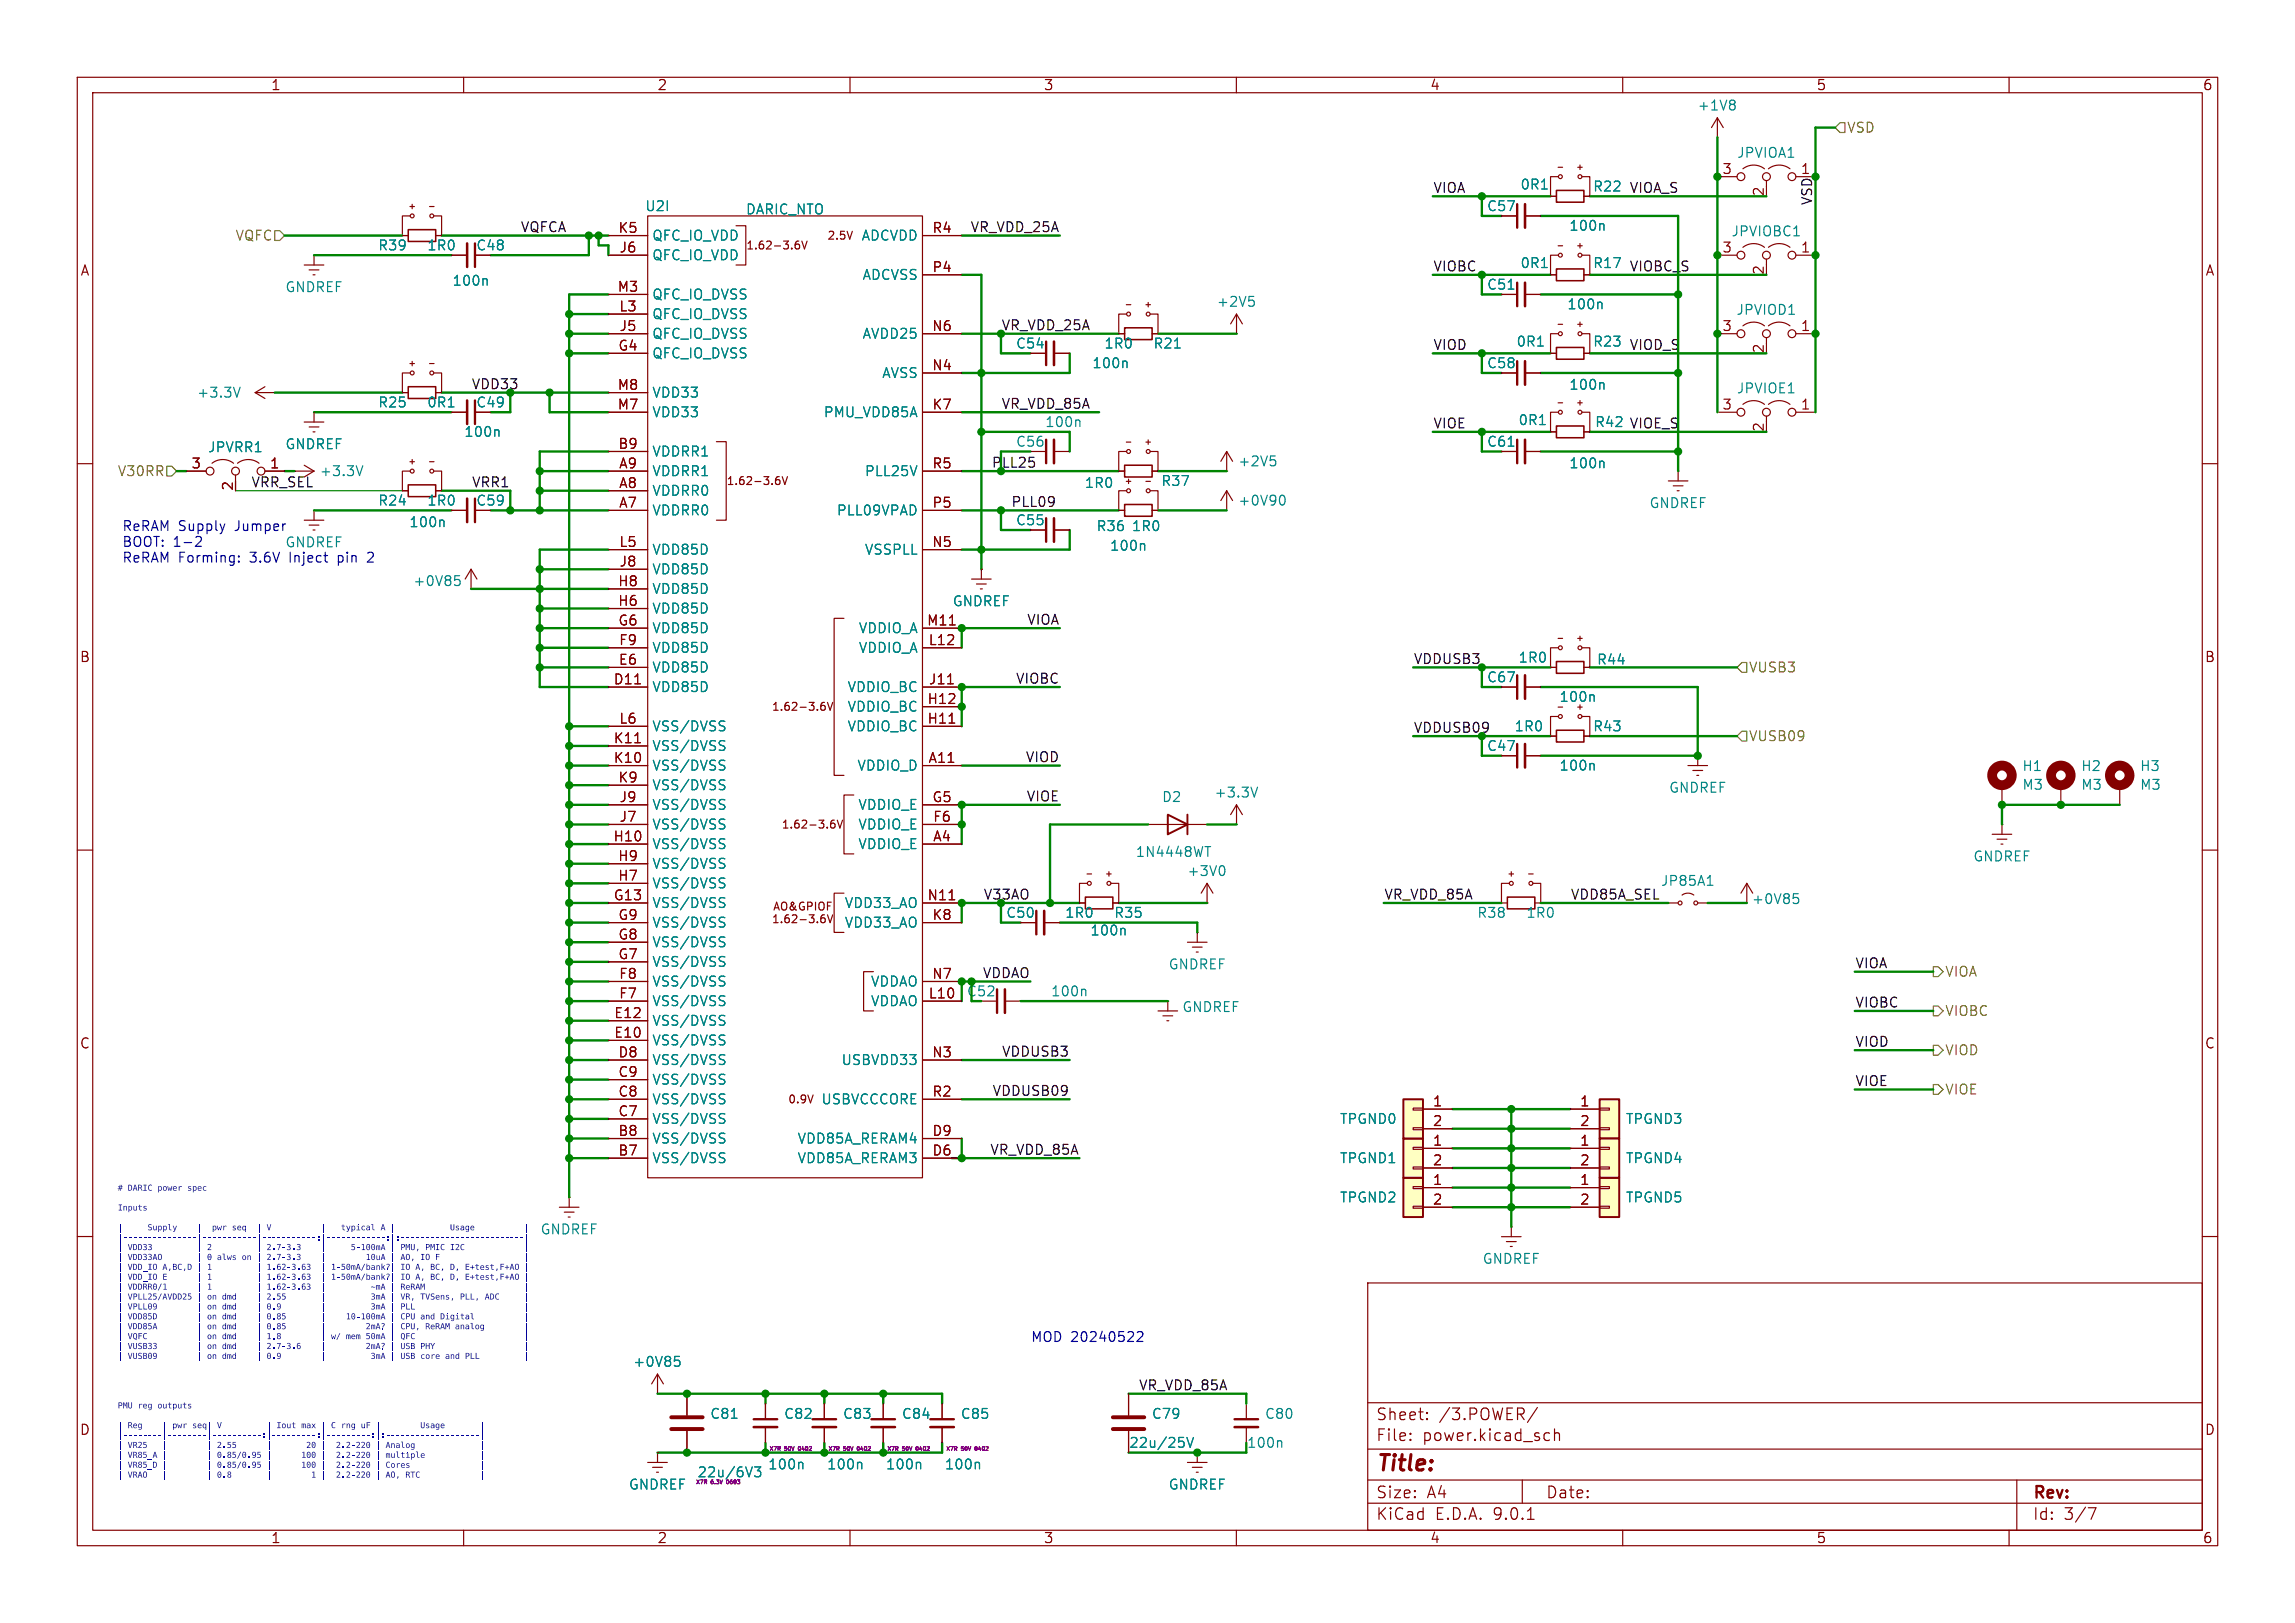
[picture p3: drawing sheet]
<svg xmlns="http://www.w3.org/2000/svg" width="297mm" height="210mm" viewBox="0 0 297 210" stroke-linecap="round" stroke-linejoin="round" font-family="sans-serif">
<defs><g id="words">
<text font-size="2.8" fill="#840000" x="178" y="190.9">Title:</text>
<g font-size="2.1" fill="#840000">
<text x="178" y="184">Sheet:</text>
<text x="186.2" y="184">/3.POWER/</text>
<text x="178" y="186.7">File:</text>
<text x="184.1" y="186.7">power.kicad_sch</text>
<text x="178" y="196.9">KiCad</text>
<text x="178" y="194.1">Size:</text>
<text x="184.7" y="194.1">A4</text>
<text x="185.7" y="196.9">E.D.A.</text>
<text x="193.3" y="196.9">9.0.1</text>
<text x="200" y="194.1">Date:</text>
<text x="263" y="194.3">Rev:</text>
<text x="263" y="196.9">Id:</text>
<text x="267.1" y="196.9">3/7</text>
</g>
<g font-size="1.8" fill="#840000">
<text x="35" y="11.9">1</text>
<text x="85" y="11.9">2</text>
<text x="135" y="11.9">3</text>
<text x="185" y="11.9">4</text>
<text x="235" y="11.9">5</text>
<text x="285" y="11.9">6</text>
<text x="222.8" y="22.6">3</text>
<text x="228.3" y="25.5" transform="rotate(-90 228.3 25.5)">2</text>
<text x="10.3" y="35.9">A</text>
<text x="61.6" y="32.6">C48</text>
<text x="79.9" y="30.2">K5</text>
<text x="80.1" y="32.8">J6</text>
<text x="120.6" y="30.2">R4</text>
<text x="120.6" y="35.3">P4</text>
<text x="222.8" y="32.8">3</text>
<text x="228.3" y="35.6" transform="rotate(-90 228.3 35.6)">2</text>
<text x="233" y="32.8">1</text>
<text x="285.3" y="35.9">A</text>
<text x="79.8" y="37.8">M3</text>
<text x="80.1" y="40.4">L3</text>
<text x="79.9" y="45.5">G4</text>
<text x="80.1" y="42.9">J5</text>
<text x="120.5" y="42.9">N6</text>
<text x="222.8" y="42.9">3</text>
<text x="228.3" y="45.8" transform="rotate(-90 228.3 45.8)">2</text>
<text x="233" y="42.9">1</text>
<text x="61.6" y="52.9">C49</text>
<text x="79.8" y="50.5">M8</text>
<text x="79.8" y="53.1">M7</text>
<text x="120.5" y="48">N4</text>
<text x="120.6" y="53.1">K7</text>
<text x="222.8" y="53.1">3</text>
<text x="233" y="53.1">1</text>
<text x="79.9" y="58.2">B9</text>
<text x="228.3" y="56" transform="rotate(-90 228.3 56)">2</text>
<text x="24.7" y="60.7">3</text>
<text x="30.2" y="63.6" transform="rotate(-90 30.2 63.6)">2</text>
<text x="34.9" y="60.7">1</text>
<text x="61.6" y="65.6">C59</text>
<text x="80" y="60.7">A9</text>
<text x="80" y="63.2">A8</text>
<text x="80" y="65.8">A7</text>
<text x="120.6" y="60.7">R5</text>
<text x="120.6" y="65.8">P5</text>
<text x="80.1" y="70.9">L5</text>
<text x="120.5" y="70.9">N5</text>
<text x="79.9" y="75.9">H8</text>
<text x="80.1" y="73.4">J8</text>
<text x="79.9" y="78.5">H6</text>
<text x="79.9" y="81">G6</text>
<text x="80" y="83.6">F9</text>
<text x="119.9" y="81">M11</text>
<text x="120.1" y="83.6">L12</text>
<text x="10.3" y="85.9">B</text>
<text x="79.3" y="88.6">D11</text>
<text x="80" y="86.1">E6</text>
<text x="120.1" y="88.6">J11</text>
<text x="285.3" y="85.9">B</text>
<text x="80.1" y="93.7">L6</text>
<text x="119.9" y="91.2">H12</text>
<text x="119.9" y="93.7">H11</text>
<text x="79.3" y="96.3">K11</text>
<text x="79.3" y="98.8">K10</text>
<text x="79.9" y="101.3">K9</text>
<text x="120.1" y="98.8">A11</text>
<text x="80.1" y="103.9">J9</text>
<text x="80.1" y="106.4">J7</text>
<text x="120.6" y="103.9">G5</text>
<text x="120.7" y="106.4">F6</text>
<text x="79.3" y="109">H10</text>
<text x="79.9" y="111.5">H9</text>
<text x="120.7" y="109">A4</text>
<text x="79.3" y="116.6">G13</text>
<text x="79.9" y="114">H7</text>
<text x="79.9" y="119.1">G9</text>
<text x="119.9" y="116.6">N11</text>
<text x="120.6" y="119.1">K8</text>
<text x="79.9" y="121.7">G8</text>
<text x="79.9" y="124.2">G7</text>
<text x="79.4" y="131.8">E12</text>
<text x="80" y="126.7">F8</text>
<text x="80" y="129.3">F7</text>
<text x="120.1" y="129.3">L10</text>
<text x="120.5" y="126.7">N7</text>
<text x="10.3" y="135.9">C</text>
<text x="79.4" y="134.4">E10</text>
<text x="79.9" y="136.9">D8</text>
<text x="120.5" y="136.9">N3</text>
<text x="285.3" y="135.9">C</text>
<text x="79.9" y="139.4">C9</text>
<text x="79.9" y="142">C8</text>
<text x="120.6" y="142">R2</text>
<text x="185.3" y="143.3">1</text>
<text x="204.4" y="143.3">1</text>
<text x="79.9" y="144.5">C7</text>
<text x="79.9" y="147.1">B8</text>
<text x="79.9" y="149.6">B7</text>
<text x="120.6" y="147.1">D9</text>
<text x="120.6" y="149.6">D6</text>
<text x="185.3" y="148.3">1</text>
<text x="185.3" y="145.8">2</text>
<text x="204.4" y="145.8">2</text>
<text x="204.4" y="148.3">1</text>
<text x="185.3" y="153.4">1</text>
<text x="185.3" y="156">2</text>
<text x="185.3" y="150.9">2</text>
<text x="204.4" y="153.4">1</text>
<text x="204.4" y="156">2</text>
<text x="204.4" y="150.9">2</text>
<text x="10.3" y="185.9">D</text>
<text x="285.3" y="185.9">D</text>
<text x="35" y="199.9">1</text>
<text x="85" y="199.9">2</text>
<text x="135" y="199.9">3</text>
<text x="185" y="199.9">4</text>
<text x="235" y="199.9">5</text>
<text x="285" y="199.9">6</text>
</g>
<g font-size="1.8" fill="#008484">
<text x="219.6" y="14.5">+1V8</text>
<text x="224.7" y="20.6">JPVIOA1</text>
<text x="83.4" y="27.5">U2I</text>
<text x="96.4" y="28">DARIC_NTO</text>
<text x="192.4" y="27.5">C57</text>
<text x="196.7" y="24.7">0R1</text>
<text x="206.1" y="25">R22</text>
<text x="48.9" y="32.6">R39</text>
<text x="55.2" y="32.6">1R0</text>
<text x="84.3" y="31.3">QFC_IO_VDD</text>
<text x="84.3" y="33.9">QFC_IO_VDD</text>
<text x="111.4" y="31.3">ADCVDD</text>
<text x="196.7" y="34.9">0R1</text>
<text x="203" y="30.1">100n</text>
<text x="206.1" y="34.9">R17</text>
<text x="224" y="30.8">JPVIOBC1</text>
<text x="36.8" y="38">GNDREF</text>
<text x="58.5" y="37.2">100n</text>
<text x="84.3" y="39">QFC_IO_DVSS</text>
<text x="84.3" y="41.5">QFC_IO_DVSS</text>
<text x="111.5" y="36.4">ADCVSS</text>
<text x="157.4" y="39.9">+2V5</text>
<text x="192.4" y="37.7">C51</text>
<text x="202.7" y="40.2">100n</text>
<text x="224.6" y="41">JPVIOD1</text>
<text x="84.3" y="44">QFC_IO_DVSS</text>
<text x="84.3" y="46.6">QFC_IO_DVSS</text>
<text x="111.5" y="44">AVDD25</text>
<text x="131.4" y="45.3">C54</text>
<text x="141.3" y="47.9">100n</text>
<text x="142.8" y="45.3">1R0</text>
<text x="149.2" y="45.3">R21</text>
<text x="192.4" y="47.9">C58</text>
<text x="196.2" y="45.1">0R1</text>
<text x="206.1" y="45.1">R23</text>
<text x="25.4" y="51.7">+3.3V</text>
<text x="48.9" y="52.9">R25</text>
<text x="55.2" y="52.9">0R1</text>
<text x="84.3" y="51.7">VDD33</text>
<text x="114.1" y="49.1">AVSS</text>
<text x="203" y="50.6">100n</text>
<text x="224.7" y="51.1">JPVIOE1</text>
<text x="26.8" y="58.7">JPVRR1</text>
<text x="36.8" y="58.3">GNDREF</text>
<text x="60" y="56.7">100n</text>
<text x="84.3" y="54.2">VDD33</text>
<text x="84.3" y="59.3">VDDRR1</text>
<text x="106.5" y="54.2">PMU_VDD85A</text>
<text x="131.4" y="58">C56</text>
<text x="135.2" y="55.5">100n</text>
<text x="192.4" y="58">C61</text>
<text x="196.4" y="55.2">0R1</text>
<text x="206.3" y="55.5">R42</text>
<text x="41.3" y="61.8">+3.3V</text>
<text x="48.9" y="65.6">R24</text>
<text x="55.2" y="65.6">1R0</text>
<text x="84.3" y="61.8">VDDRR1</text>
<text x="84.3" y="64.4">VDDRR0</text>
<text x="111.8" y="61.8">PLL25V</text>
<text x="140.3" y="63.3">1R0</text>
<text x="150.2" y="63.1">R37</text>
<text x="160.2" y="65.6">+0V90</text>
<text x="160.2" y="60.6">+2V5</text>
<text x="203" y="60.8">100n</text>
<text x="213.4" y="66">GNDREF</text>
<text x="36.8" y="71">GNDREF</text>
<text x="52.9" y="68.4">100n</text>
<text x="84.3" y="66.9">VDDRR0</text>
<text x="84.3" y="72">VDD85D</text>
<text x="108.2" y="66.9">PLL09VPAD</text>
<text x="111.8" y="72">VSSPLL</text>
<text x="131.4" y="68.2">C55</text>
<text x="141.8" y="68.9">R36</text>
<text x="143.6" y="71.5">100n</text>
<text x="146.4" y="68.9">1R0</text>
<text x="53.4" y="76">+0V85</text>
<text x="84.3" y="74.5">VDD85D</text>
<text x="84.3" y="77.1">VDD85D</text>
<text x="84.3" y="79.6">VDD85D</text>
<text x="84.3" y="82.1">VDD85D</text>
<text x="111" y="82.1">VDDIO_A</text>
<text x="123.2" y="78.7">GNDREF</text>
<text x="84.3" y="84.7">VDD85D</text>
<text x="84.3" y="87.2">VDD85D</text>
<text x="84.3" y="89.8">VDD85D</text>
<text x="109.6" y="89.8">VDDIO_BC</text>
<text x="111" y="84.7">VDDIO_A</text>
<text x="192.4" y="88.5">C67</text>
<text x="196.4" y="86">1R0</text>
<text x="206.6" y="86.2">R44</text>
<text x="84.3" y="94.8">VSS/DVSS</text>
<text x="109.6" y="92.3">VDDIO_BC</text>
<text x="109.6" y="94.8">VDDIO_BC</text>
<text x="195.9" y="94.8">1R0</text>
<text x="201.7" y="91">100n</text>
<text x="206.1" y="94.8">R43</text>
<text x="84.3" y="97.4">VSS/DVSS</text>
<text x="84.3" y="99.9">VSS/DVSS</text>
<text x="110.9" y="99.9">VDDIO_D</text>
<text x="192.4" y="97.4">C47</text>
<text x="201.7" y="99.9">100n</text>
<text x="261.6" y="100">H1</text>
<text x="269.2" y="100">H2</text>
<text x="276.9" y="100">H3</text>
<text x="84.3" y="102.5">VSS/DVSS</text>
<text x="84.3" y="105">VSS/DVSS</text>
<text x="84.3" y="107.5">VSS/DVSS</text>
<text x="111" y="105">VDDIO_E</text>
<text x="111" y="107.5">VDDIO_E</text>
<text x="150.3" y="104">D2</text>
<text x="157.1" y="103.4">+3.3V</text>
<text x="215.9" y="102.8">GNDREF</text>
<text x="261.6" y="102.4">M3</text>
<text x="269.2" y="102.4">M3</text>
<text x="276.9" y="102.4">M3</text>
<text x="84.3" y="110.1">VSS/DVSS</text>
<text x="84.3" y="112.6">VSS/DVSS</text>
<text x="111" y="110.1">VDDIO_E</text>
<text x="146.9" y="111.1">1N4448WT</text>
<text x="153.6" y="113.6">+3V0</text>
<text x="255.3" y="111.7">GNDREF</text>
<text x="84.3" y="115.2">VSS/DVSS</text>
<text x="84.3" y="117.7">VSS/DVSS</text>
<text x="109.2" y="117.7">VDD33_AO</text>
<text x="130.1" y="119">C50</text>
<text x="137.8" y="119">1R0</text>
<text x="144.1" y="119">R35</text>
<text x="191.1" y="119">R38</text>
<text x="197.4" y="119">1R0</text>
<text x="214.9" y="114.8">JP85A1</text>
<text x="226.6" y="117.2">+0V85</text>
<text x="84.3" y="120.2">VSS/DVSS</text>
<text x="84.3" y="122.8">VSS/DVSS</text>
<text x="84.3" y="125.3">VSS/DVSS</text>
<text x="109.2" y="120.2">VDD33_AO</text>
<text x="141" y="121.3">100n</text>
<text x="151.1" y="125.6">GNDREF</text>
<text x="84.3" y="127.9">VSS/DVSS</text>
<text x="84.3" y="130.4">VSS/DVSS</text>
<text x="112.6" y="127.9">VDDAO</text>
<text x="112.6" y="130.4">VDDAO</text>
<text x="135.9" y="129.1">100n</text>
<text x="152.9" y="131.2">GNDREF</text>
<text x="84.3" y="132.9">VSS/DVSS</text>
<text x="84.3" y="135.5">VSS/DVSS</text>
<text x="84.3" y="138">VSS/DVSS</text>
<text x="84.3" y="140.6">VSS/DVSS</text>
<text x="84.3" y="143.1">VSS/DVSS</text>
<text x="106.2" y="143.1">USBVCCCORE</text>
<text x="108.8" y="138">USBVDD33</text>
<text x="84.3" y="145.6">VSS/DVSS</text>
<text x="84.3" y="148.2">VSS/DVSS</text>
<text x="103.1" y="148.2">VDD85A_RERAM4</text>
<text x="173.3" y="145.6">TPGND0</text>
<text x="210.3" y="145.6">TPGND3</text>
<text x="84.3" y="150.7">VSS/DVSS</text>
<text x="103.1" y="150.7">VDD85A_RERAM3</text>
<text x="173.3" y="155.8">TPGND2</text>
<text x="173.3" y="150.7">TPGND1</text>
<text x="210.3" y="155.8">TPGND5</text>
<text x="210.3" y="150.7">TPGND4</text>
<text x="69.9" y="159.9">GNDREF</text>
<text x="191.8" y="163.7">GNDREF</text>
<text x="81.8" y="177.1">+0V85</text>
<text x="91.8" y="183.8">C81</text>
<text x="101.4" y="183.8">C82</text>
<text x="109" y="183.8">C83</text>
<text x="116.6" y="183.8">C84</text>
<text x="124.3" y="183.8">C85</text>
<text x="149" y="183.8">C79</text>
<text x="163.6" y="183.8">C80</text>
<text x="99.3" y="190.3">100n</text>
<text x="106.9" y="190.3">100n</text>
<text x="114.6" y="190.3">100n</text>
<text x="122.2" y="190.3">100n</text>
<text x="146.1" y="187.6">22u/25V</text>
<text x="81.3" y="193">GNDREF</text>
<text x="151.1" y="193">GNDREF</text>
</g>
<g font-size="1.8" fill="#848400">
<text x="239" y="17.4">VSD</text>
<text x="30.4" y="31.3">VQFC</text>
<text x="15.1" y="61.8">V30RR</text>
<text x="226.3" y="87.2">VUSB3</text>
<text x="226.3" y="96.1">VUSB09</text>
<text x="251.7" y="126.6">VIOA</text>
<text x="251.7" y="131.7">VIOBC</text>
<text x="251.7" y="136.8">VIOD</text>
<text x="251.7" y="141.8">VIOE</text>
</g>
<g font-size="1.8">
<text x="233" y="22.6">1</text>
<text x="185.4" y="25.1">VIOA</text>
<text x="210.8" y="25.1">VIOA_S</text>
<text x="234.6" y="26.6" transform="rotate(-90 234.6 26.6)">VSD</text>
<text x="67.3" y="30.1">VQFCA</text>
<text x="125.5" y="30.1">VR_VDD_25A</text>
<text x="185.4" y="35.2">VIOBC</text>
<text x="210.8" y="35.2">VIOBC_S</text>
<text x="185.4" y="45.4">VIOD</text>
<text x="210.8" y="45.4">VIOD_S</text>
<text x="61" y="50.5">VDD33</text>
<text x="129.5" y="53">VR_VDD_85A</text>
<text x="185.4" y="55.5">VIOE</text>
<text x="210.8" y="55.5">VIOE_S</text>
<text x="32.5" y="63.2">VRR_SEL</text>
<text x="61" y="63.2">VRR1</text>
<text x="128.3" y="60.6">PLL25</text>
<text x="130.8" y="65.7">PLL09</text>
<text x="132.8" y="80.9">VIOA</text>
<text x="131.4" y="88.6">VIOBC</text>
<text x="182.9" y="86">VDDUSB3</text>
<text x="182.9" y="94.9">VDDUSB09</text>
<text x="132.7" y="98.7">VIOD</text>
<text x="132.8" y="103.8">VIOE</text>
<text x="127.2" y="116.5">V33AO</text>
<text x="179.1" y="116.5">VR_VDD_85A</text>
<text x="203.2" y="116.5">VDD85A_SEL</text>
<text x="240" y="125.4">VIOA</text>
<text x="127.1" y="126.7">VDDAO</text>
<text x="240" y="130.5">VIOBC</text>
<text x="129.6" y="136.8">VDDUSB3</text>
<text x="240" y="135.5">VIOD</text>
<text x="128.4" y="141.9">VDDUSB09</text>
<text x="240" y="140.6">VIOE</text>
<text x="128.1" y="149.5">VR_VDD_85A</text>
<text x="147.3" y="180">VR_VDD_85A</text>
</g>
<g font-size="1.8" fill="#008400">
<text x="129.5" y="42.8">VR_VDD_25A</text>
<text x="125.1" y="129.1">C52</text>
<text x="161.3" y="187.6">100n</text>
</g>
<g font-size="1.8" fill="#0000c2">
<text x="15.7" y="68.9">ReRAM Supply</text>
<text x="15.7" y="71">BOOT: 1-2</text>
<text x="30.5" y="68.9">Jumper</text>
<text x="15.7" y="73">ReRAM Forming:</text>
<text x="32.5" y="73">3.6V</text>
<text x="37.8" y="73">Inject</text>
<text x="44.2" y="73">pin</text>
<text x="48.3" y="73">2</text>
<text x="133.3" y="173.7">MOD 20240522</text>
</g>
<text font-size="1.8" fill="#840084" x="90.2" y="191.4">22u/6V3</text>
<g font-size="1.4" fill="#840000">
<text x="96.5" y="32.5">1.62-3.6V</text>
<text x="107" y="31.2">2.5V</text>
<text x="93.9" y="63">1.62-3.6V</text>
<text x="99.8" y="92.2">1.62-3.6V</text>
<text x="101.1" y="107.4">1.62-3.6V</text>
<text x="101.9" y="143">0.9V</text>
</g>
<g font-size="1.1" fill="#840000">
<text x="203.8" y="22.2">+</text>
<text x="52.7" y="27.3">+</text>
<text x="203.8" y="32.4">+</text>
<text x="148" y="40">+</text>
<text x="52.7" y="47.6">+</text>
<text x="203.8" y="42.5">+</text>
<text x="203.8" y="52.7">+</text>
<text x="148" y="57.8">+</text>
<text x="52.7" y="60.3">+</text>
<text x="145.4" y="62.8">+</text>
<text x="203.8" y="83.2">+</text>
<text x="203.8" y="92">+</text>
<text x="142.9" y="113.6">+</text>
<text x="195" y="113.6">+</text>
</g>
<g font-size="1.1" fill="#0000c2">
<text x="15.2" y="154.2"># DARIC power</text>
<text x="24.2" y="154.2">spec</text>
<text x="15.2" y="156.8">Inputs</text>
<text x="15.2" y="159.3">|</text>
<text x="15.2" y="161.9">|</text>
<text x="16.5" y="161.9">VDD33</text>
<text x="19.1" y="159.3">Supply</text>
<text x="25.5" y="159.3">|</text>
<text x="25.5" y="161.9">|</text>
<text x="26.8" y="161.9">2</text>
<text x="27.4" y="159.3">pwr</text>
<text x="30" y="159.3">seq</text>
<text x="34.5" y="159.3">V</text>
<text x="34.5" y="161.9">2.7-3.3</text>
<text x="41.5" y="159.3">|</text>
<text x="41.5" y="161.9">|</text>
<text x="44.1" y="159.3">typical</text>
<text x="45.4" y="161.9">5-100mA</text>
<text x="49.3" y="159.3">A |</text>
<text x="50.5" y="161.9">|</text>
<text x="51.8" y="161.9">PMU, PMIC I2C</text>
<text x="58.2" y="159.3">Usage</text>
<text x="67.9" y="159.3">|</text>
<text x="67.9" y="161.9">|</text>
<text x="15.2" y="163.2">|</text>
<text x="15.2" y="164.4">|</text>
<text x="15.2" y="165.7">|</text>
<text x="15.2" y="167">|</text>
<text x="16.5" y="163.2">VDD33AO</text>
<text x="16.5" y="164.4">VDD_IO A,BC,D</text>
<text x="16.5" y="165.7">VDD_IO E</text>
<text x="16.5" y="167">VDDRR0/1</text>
<text x="25.5" y="163.2">|</text>
<text x="25.5" y="165.7">|</text>
<text x="25.5" y="167">|</text>
<text x="25.5" y="164.4">|</text>
<text x="26.8" y="163.2">0 alws</text>
<text x="26.8" y="165.7">1</text>
<text x="26.8" y="167">1</text>
<text x="26.8" y="164.4">1</text>
<text x="31.3" y="163.2">on</text>
<text x="34.5" y="163.2">2.7-3.3</text>
<text x="34.5" y="165.7">1.62-3.63</text>
<text x="34.5" y="167">1.62-3.63</text>
<text x="34.5" y="164.4">1.62-3.63</text>
<text x="41.5" y="163.2">|</text>
<text x="41.5" y="165.7">|</text>
<text x="41.5" y="167">|</text>
<text x="41.5" y="164.4">|</text>
<text x="42.8" y="165.7">1-50mA/bank?|</text>
<text x="42.8" y="164.4">1-50mA/bank?|</text>
<text x="47.3" y="163.2">10uA |</text>
<text x="48" y="167">~mA |</text>
<text x="51.8" y="163.2">AO, IO</text>
<text x="51.8" y="167">ReRAM</text>
<text x="51.8" y="165.7">IO</text>
<text x="51.8" y="164.4">IO</text>
<text x="53.7" y="165.7">A,</text>
<text x="53.7" y="164.4">A,</text>
<text x="55.7" y="165.7">BC,</text>
<text x="55.7" y="164.4">BC,</text>
<text x="56.3" y="163.2">F</text>
<text x="58.2" y="165.7">D,</text>
<text x="58.2" y="164.4">D,</text>
<text x="60.2" y="165.7">E+test,F+AO</text>
<text x="60.2" y="164.4">E+test,F+AO</text>
<text x="67.9" y="163.2">|</text>
<text x="67.9" y="167">|</text>
<text x="67.9" y="165.7">|</text>
<text x="67.9" y="164.4">|</text>
<text x="15.2" y="168.3">|</text>
<text x="15.2" y="169.6">|</text>
<text x="15.2" y="170.8">|</text>
<text x="15.2" y="172.1">|</text>
<text x="15.2" y="173.4">|</text>
<text x="16.5" y="168.3">VPLL25/AVDD25</text>
<text x="16.5" y="169.6">VPLL09</text>
<text x="16.5" y="170.8">VDD85D</text>
<text x="16.5" y="172.1">VDD85A</text>
<text x="16.5" y="173.4">VQFC</text>
<text x="25.5" y="173.4">|</text>
<text x="25.5" y="169.6">|</text>
<text x="25.5" y="170.8">|</text>
<text x="25.5" y="172.1">|</text>
<text x="25.5" y="168.3">|</text>
<text x="26.8" y="173.4">on</text>
<text x="26.8" y="169.6">on</text>
<text x="26.8" y="170.8">on</text>
<text x="26.8" y="172.1">on</text>
<text x="26.8" y="168.3">on</text>
<text x="28.7" y="173.4">dmd</text>
<text x="28.7" y="169.6">dmd</text>
<text x="28.7" y="170.8">dmd</text>
<text x="28.7" y="172.1">dmd</text>
<text x="28.7" y="168.3">dmd</text>
<text x="34.5" y="173.4">1.8</text>
<text x="34.5" y="169.6">0.9</text>
<text x="34.5" y="170.8">0.85</text>
<text x="34.5" y="172.1">0.85</text>
<text x="34.5" y="168.3">2.55</text>
<text x="41.5" y="173.4">|</text>
<text x="41.5" y="169.6">|</text>
<text x="41.5" y="170.8">|</text>
<text x="41.5" y="172.1">|</text>
<text x="41.5" y="168.3">|</text>
<text x="42.8" y="173.4">w/</text>
<text x="44.8" y="173.4">mem 50mA |</text>
<text x="44.8" y="170.8">10-100mA</text>
<text x="47.3" y="172.1">2mA? |</text>
<text x="48" y="169.6">3mA |</text>
<text x="48" y="168.3">3mA |</text>
<text x="50.5" y="170.8">|</text>
<text x="51.8" y="173.4">QFC</text>
<text x="51.8" y="169.6">PLL</text>
<text x="51.8" y="172.1">CPU, ReRAManalog</text>
<text x="51.8" y="168.3">VR,</text>
<text x="51.8" y="170.8">CPU and</text>
<text x="54.4" y="168.3">TVSens,</text>
<text x="57" y="170.8">Digital</text>
<text x="59.5" y="168.3">PLL,</text>
<text x="62.7" y="168.3">ADC</text>
<text x="67.9" y="173.4">|</text>
<text x="67.9" y="169.6">|</text>
<text x="67.9" y="168.3">|</text>
<text x="67.9" y="170.8">|</text>
<text x="67.9" y="172.1">|</text>
<text x="15.2" y="174.7">|</text>
<text x="15.2" y="176">|</text>
<text x="16.5" y="174.7">VUSB33</text>
<text x="16.5" y="176">VUSB09</text>
<text x="25.5" y="174.7">|</text>
<text x="25.5" y="176">|</text>
<text x="26.8" y="174.7">on</text>
<text x="26.8" y="176">on</text>
<text x="28.7" y="174.7">dmd</text>
<text x="28.7" y="176">dmd</text>
<text x="34.5" y="174.7">2.7-3.6</text>
<text x="34.5" y="176">0.9</text>
<text x="41.5" y="176">|</text>
<text x="41.5" y="174.7">|</text>
<text x="47.3" y="174.7">2mA? |</text>
<text x="48" y="176">3mA |</text>
<text x="51.8" y="176">USB core</text>
<text x="51.8" y="174.7">USB PHY</text>
<text x="57.6" y="176">and</text>
<text x="60.2" y="176">PLL</text>
<text x="67.9" y="176">|</text>
<text x="67.9" y="174.7">|</text>
<text x="15.2" y="182.4">PMU reg</text>
<text x="15.2" y="184.9">|</text>
<text x="16.5" y="184.9">Reg</text>
<text x="20.4" y="182.4">outputs</text>
<text x="21" y="184.9">|</text>
<text x="22.3" y="184.9">pwr</text>
<text x="24.9" y="184.9">seq|</text>
<text x="28.1" y="184.9">V</text>
<text x="35.8" y="184.9">Iout</text>
<text x="39" y="184.9">max |</text>
<text x="42.8" y="184.9">C rng</text>
<text x="46.7" y="184.9">uF |</text>
<text x="54.4" y="184.9">Usage</text>
<text x="62.1" y="184.9">|</text>
<text x="15.2" y="187.5">|</text>
<text x="15.2" y="188.8">|</text>
<text x="15.2" y="190">|</text>
<text x="15.2" y="191.3">|</text>
<text x="16.5" y="187.5">VR25</text>
<text x="16.5" y="188.8">VR85_A |</text>
<text x="16.5" y="190">VR85_D |</text>
<text x="16.5" y="191.3">VRAO</text>
<text x="21" y="187.5">|</text>
<text x="21" y="191.3">|</text>
<text x="26.8" y="187.5">|</text>
<text x="26.8" y="191.3">|</text>
<text x="26.8" y="188.8">|</text>
<text x="26.8" y="190">|</text>
<text x="28.1" y="187.5">2.55</text>
<text x="28.1" y="191.3">0.8</text>
<text x="28.1" y="188.8">0.85/0.95</text>
<text x="28.1" y="190">0.85/0.95</text>
<text x="39" y="188.8">100</text>
<text x="39" y="190">100</text>
<text x="39.6" y="187.5">20</text>
<text x="40.3" y="191.3">1 |</text>
<text x="41.5" y="187.5">|</text>
<text x="41.5" y="188.8">|</text>
<text x="41.5" y="190">|</text>
<text x="43.5" y="187.5">2.2-220</text>
<text x="43.5" y="191.3">2.2-220</text>
<text x="43.5" y="188.8">2.2-220</text>
<text x="43.5" y="190">2.2-220</text>
<text x="49.9" y="187.5">Analog</text>
<text x="49.9" y="191.3">AO, RTC</text>
<text x="49.9" y="188.8">multiple</text>
<text x="49.9" y="190">Cores</text>
<text x="62.1" y="191.3">|</text>
<text x="62.1" y="187.5">|</text>
<text x="62.1" y="188.8">|</text>
<text x="62.1" y="190">|</text>
</g>
<g font-size=".7" fill="#840084">
<text x="99.5" y="187.9">X7R</text>
<text x="101.6" y="187.9">50V</text>
<text x="103.6" y="187.9">0402</text>
<text x="107.1" y="187.9">X7R</text>
<text x="109.2" y="187.9">50V</text>
<text x="111.2" y="187.9">0402</text>
<text x="114.7" y="187.9">X7R</text>
<text x="116.8" y="187.9">50V</text>
<text x="118.9" y="187.9">0402</text>
<text x="122.3" y="187.9">X7R</text>
<text x="124.4" y="187.9">50V</text>
<text x="126.5" y="187.9">0402</text>
<text x="90" y="192.2">X7R</text>
<text x="92.1" y="192.2">6.3V</text>
<text x="94.3" y="192.2">0603</text>
</g>
</g></defs>
<g fill="none" stroke="#840000" stroke-width=".15">
<path d="M10 10h277v190h-277zM12 12h273v186h-273zM60 10v2M110 10v2M160 10v2M210 10v2M260 10v2M145.8 39.4h.5M145.8 40.6h-1v2.6h.7M148.8 40.6h1.1v2.6h-.8M10 60h2M285 60h2"/>
<path d="M10 110h2M285 110h2M10 160h2M177 166h108v32h-108zM285 160h2M60 198v2M110 198v2M160 198v2M177 194.5h108M177 191.5h108M177 187.5h108M177 181.5h108"/>
<path d="M182.5 186.3h.1l-.1 .1M182.5 186.3v.1M182.5 185.5v.1M182.5 185.5h.1l-.1 .1M184.7 183.6v.1M184.7 183.6h-.1l.1 .1M184.7 182.8v.1M184.7 182.8h-.1l.1 .1M197 191.5v3M197.7 196.6h.8M199 182.1l-1.3 2M200.1 185.4l.4 .1"/>
<path d="M200.5 186.3l-.4 .1M201.2 185.5a.37 .37 0 0 1 .6 .1v.8M201.2 184.9v1.5M210 198v2M260 198v2M261 191.5v6.5M270.2 195.1h1l-.6 1.5"/>
<circle cx="146" cy="40.6" r=".25"/>
<circle cx="148.6" cy="40.6" r=".25"/>
</g>
<path d="M145.5 42.4h3.6v1.5h-3.6z" fill="none" stroke="#840000" stroke-width=".2"/>
<path d="M152 45h.7" fill="none" stroke="#008484" stroke-width=".15"/>
<path d="M207 142.2h2.5v5.1h-2.5z" fill="#ffffc2"/>
<path d="M207 142.2h2.5v5.1h-2.5z" fill="none" stroke="#840000" stroke-width=".25"/>
<path d="M203.2 143.5h3.8M203.2 146.1h3.8M207 143.4h1.3v.2h-1.3zM207 145.9h1.3v.3h-1.3z" fill="none" stroke="#840000" stroke-width=".15"/>
<path d="M207 152.4h2.5v5.1h-2.5z" fill="#ffffc2"/>
<path d="M151.1 105.4l2.6 1.3-2.6 1.3zM153.7 105.4v2.6M207 152.4h2.5v5.1h-2.5z" fill="none" stroke="#840000" stroke-width=".25"/>
<g fill="none" stroke="#840000" stroke-width=".15">
<path d="M133.3 45.7h2.1M136.4 45.7h2M132.1 119.4h2M135.1 119.4h2.1M140.7 113.1h.6M140.7 114.3h-1v2.5h.8M143.8 114.3h1v2.5h-.8M148.6 106.7h7.6M156.2 116.8h.1M156.2 114.3l-.8 1.3M156.2 114.3l.8 1.3M156.2 114.3v2.5"/>
<path d="M266.7 101.6v2.5M127 129.5h2M130 129.5h2.1M153.7 121.9h2.5M154.3 122.6h1.3M154.8 123.2h.3M154.9 120.7h.1M154.9 120.7v1.2M203.2 153.7h3.8M203.2 156.2h3.8M207 153.5h1.3v.3h-1.3zM207 156.1h1.3v.2h-1.3z"/>
<circle cx="141" cy="114.3" r=".25"/>
<circle cx="143.5" cy="114.3" r=".25"/>
</g>
<path d="M135.4 44.2v3M134.1 117.9v3M129 128v3.1" fill="none" stroke="#840000" stroke-width=".3"/>
<path d="M136.4 44.2v3M135.1 117.9v3M130 128v3.1" fill="none" stroke="#840000" stroke-width=".33"/>
<path d="M145.7 46.7l.2 .2v.7M155.9 109.5h.8M158.2 112a.79 .79 0 0 1 0 1.3M140.3 128l.2 .2v.6M145.4 120.1l.2 .2v.7" fill="none" stroke="#008484" stroke-width=".15"/>
<path d="M140.5 116.1h3.5v1.5h-3.5z" fill="none" stroke="#840000" stroke-width=".2"/>
<circle cx="266.7" cy="100.3" r="1.27" fill="none" stroke="#840000" stroke-width="1.3"/>
<path d="M207 147.3h2.5v5.1h-2.5z" fill="#ffffc2"/>
<path d="M207 147.3h2.5v5.1h-2.5z" fill="none" stroke="#840000" stroke-width=".25"/>
<path d="M274.3 101.6v2.5M203.2 148.6h3.8M203.2 151.1h3.8M207 148.5h1.3v.2h-1.3zM207 151h1.3v.3h-1.3z" fill="none" stroke="#840000" stroke-width=".15"/>
<circle cx="274.3" cy="100.3" r="1.27" fill="none" stroke="#840000" stroke-width="1.3"/>
<path d="M181.6 152.4h2.5v5.1h-2.5z" fill="#ffffc2"/>
<path d="M181.6 152.4h2.5v5.1h-2.5z" fill="none" stroke="#840000" stroke-width=".25"/>
<path d="M182.9 153.5h1.2v.3h-1.2zM182.9 156.1h1.2v.2h-1.2zM184.1 153.7h3.9M184.1 156.2h3.9" fill="none" stroke="#840000" stroke-width=".15"/>
<path d="M181.6 147.3h2.5v5.1h-2.5z" fill="#ffffc2"/>
<path d="M181.6 147.3h2.5v5.1h-2.5z" fill="none" stroke="#840000" stroke-width=".25"/>
<path d="M182.9 148.5h1.2v.2h-1.2zM182.9 151h1.2v.3h-1.2zM184.1 148.6h3.9M184.1 151.1h3.9" fill="none" stroke="#840000" stroke-width=".15"/>
<path d="M181.6 142.2h2.5v5.1h-2.5z" fill="#ffffc2"/>
<path d="M181.6 142.2h2.5v5.1h-2.5z" fill="none" stroke="#840000" stroke-width=".25"/>
<g fill="none" stroke="#840000" stroke-width=".15">
<path d="M222.2 17.8h.1M222.2 15.2l-.7 1.3M222.2 15.2l.8 1.3M222.2 15.2v2.6M39.4 34.3h2.5M40 34.9h1.3M40.5 35.6h.3M40.6 33h.1M40.6 33v1.3M53.1 27.9h-1v2.6h.7M55.6 26.7h.6M56.1 27.9h1v2.6h-.7"/>
<path d="M58.4 33h2.1M78.7 30.5h5.1M78.7 33h5.1M78.7 38.1h5.1M83.8 27.9h35.6v124.5h-35.6zM95.2 29.2h1.3v5.1h-1.3M103 31.6h.3l.2 .2-.1 .4h-.4M103.4 31.2l-.4 .1M103.8 31.2l.3 1 .3-1M119.4 30.5h5.1M119.4 35.6h5.1M194.3 38.1h2"/>
<path d="M194.3 27.9h2M197.4 38.1h2M197.4 27.9h2M201.6 31.8h.6M201.6 21.6h.6M201.7 33h-1v2.6h.7M201.7 22.9h-1v2.5h.7M204.7 33h1v2.6h-.7M204.7 22.9h1v2.5h-.7M222.2 33h2.6M222.2 22.9h2.6M225.6 21.8a2.26 2.26 0 0 1 2.7 0"/>
<path d="M225.6 32a2.26 2.26 0 0 1 2.7 0M228.6 23.4v.7M228.6 33.5v.8M228.9 21.8a2.26 2.26 0 0 1 2.7 0M228.9 32a2.26 2.26 0 0 1 2.7 0M232.4 33h2.5M232.4 22.9h2.5M27.4 59.9a2.26 2.26 0 0 1 2.8 0M30.7 59.9a2.26 2.26 0 0 1 2.8 0M33 50.8h2.6M33 50.8l1.3 .8M34.3 50l-1.3 .8"/>
<path d="M35.6 50.8h.1M39.4 54.6h2.5M40 55.2h1.3M40.5 55.9h.3M40.6 53.3h.1M40.6 53.3v1.3M53.1 48.3h-1v2.5h.7M55.6 47h.6M55.6 59.7h.6M56.1 48.3h1v2.5h-.7M58.4 53.3h2.1M78.7 58.4h5.1"/>
<path d="M78.7 40.6h5.1M78.7 43.2h5.1M78.7 45.7h5.1M78.7 50.8h5.1M78.7 53.3h5.1M92.7 57.2h1.3v10.1h-1.3M119.4 43.2h5.1M119.4 53.3h5.1M119.4 48.3h5.1M133.3 58.4h2.1M136.4 58.4h2M145.8 57.2h.5"/>
<path d="M145.8 58.4h-1v2.6h.7M148.8 58.4h1.1v2.6h-.8M158.7 58.4v2.6M158.7 58.4l-.7 1.3M158.7 58.4l.8 1.3M160 43.2h.1M160 40.6l-.7 1.3M160 40.6l.8 1.3M160 40.6v2.6M194.3 58.4h2M194.3 48.3h2M197.4 58.4h2"/>
<path d="M197.4 48.3h2M201.6 42h.6M201.6 52.1h.6M201.7 43.2h-1v2.5h.7M201.7 53.3h-1v2.6h.7M204.7 43.2h1v2.5h-.7M204.7 53.3h1v2.6h-.7M222.2 43.2h2.6M222.2 53.3h2.6M225.6 52.3a2.26 2.26 0 0 1 2.7 0M225.6 42.2a2.26 2.26 0 0 1 2.7 0M228.6 43.7v.8"/>
<path d="M228.6 53.8v.8M228.9 52.3a2.26 2.26 0 0 1 2.7 0M228.9 42.2a2.26 2.26 0 0 1 2.7 0M232.4 43.2h2.5M232.4 53.3h2.5M24.1 61h2.6M30.5 61.5v.7M34.3 61h2.5M38.1 61h.1M38.1 61h2.5M39.4 60.2l1.2 .8M39.4 67.3h2.5"/>
<path d="M40 67.9h1.3M40.5 68.6h.3M40.6 66h.1M40.6 61l-1.2 .7M40.6 66v1.3M53.1 61h-1v2.5h.7M56.1 61h1v2.5h-.7M58.4 66h2.1M61 73.7l-.8 1.2M61 73.7l.7 1.2M61 73.7v2.5M78.7 66h5.1"/>
<path d="M78.7 61h5.1M78.7 63.5h5.1M78.7 71.1h5.1M78.7 73.7h5.1M78.7 76.2h5.1M78.7 78.7h5.1M100.5 62.1h.2l.2 .2-.1 .3h-.3M100.8 61.7l-.3 .1M101.2 61.7l.4 1 .3-1M119.4 66h5.1M119.4 61h5.1M119.4 71.1h5.1"/>
<path d="M125.7 74.9h2.6M126.4 75.6h1.2M126.9 76.2h.2M127 73.7h.1M127 73.7v1.2M133.3 68.6h2.1M136.4 68.6h2M145.8 63.5h-1v2.5h.7M148.3 62.3h.6M148.8 63.5h1.1v2.5h-.8M158.7 61h.1M158.7 63.5l-.7 1.3"/>
<path d="M158.7 63.5l.8 1.3M158.7 63.5v2.5M215.9 62.2h2.5M216.5 62.9h1.3M217 63.5h.3M217.2 61h.1M217.2 61v1.2M78.7 88.9h5.1M78.7 86.4h5.1M78.7 81.3h5.1M78.7 83.8h5.1M78.7 94h5.1"/>
<path d="M78.7 96.5h5.1M78.7 99.1h5.1M82.2 88.5h.7M82.2 96.1h.7M106.3 91.3h.3l.2 .2-.1 .4h-.4M106.7 90.9l-.3 .1M107.1 90.9l.3 1 .4-1M109.2 80h-1.3v20.3h1.3M119.4 88.9h5.1M119.4 81.3h5.1M119.4 83.8h5.1M119.4 94h5.1"/>
<path d="M119.4 99.1h5.1M119.4 91.4h5.1M122.6 88.5h.8M122.8 93.6h.8M122.9 80.9h.7M194.3 88.9h2M194.3 97.8h2M197.4 88.9h2M197.4 97.8h2M201.6 82.6h.6M201.7 92.7h-1v2.6h.7M201.7 83.8h-1v2.6h.7"/>
<path d="M204.7 92.7h1v2.6h-.7M204.7 83.8h1v2.6h-.7M218.4 99.1h2.6M219.1 99.7h1.2M219.7 97.8h.1M219.7 97.8v1.3M78.7 109.2h5.1M78.7 116.8h5.1M78.7 119.4h5.1M78.7 101.6h5.1M78.7 104.1h5.1M78.7 106.7h5.1"/>
<path d="M78.7 111.8h5.1M78.7 114.3h5.1M100.1 119.4h.6M100.1 118.7l.3-.3v1M100.2 117.8l.3-1.1 .3 1.1M100.3 117.5h.4M101.1 119.3v.1M101.3 116.8a.34 .34 0 0 1 .3 0 .34 .34 0 0 1 .2 .3v.3a.34 .34 0 0 1-.3 .4 .34 .34 0 0 1-.4-.4v-.3zM102.1 118.4a.4 .4 0 0 0-.5 .4v.4l.1 .1 .3 .1 .1-.1 .1-.3-.1-.2h-.3l-.2 .2M102.5 118.5l.4-.1 .2 .1v.2l-.6 .7h.6M102.9 117.2l-.2 .5a.28 .28 0 0 1-.4 0 .28 .28 0 0 1 0-.4l.4-.4v-.1h-.3a.97 .97 0 0 0 .7 1M103.6 119h.7"/>
<path d="M104 116.8a.47 .47 0 0 0-.5 .4 .47 .47 0 0 0 .5 .5l.1-.4h-.2M104.5 117.3l.5-.1 .1-.1v-.3l-.2-.1h-.4v1.1M104.7 118.4h.6l-.3 .4 .3 .1v.4l-.1 .1-.5-.1M105.5 116.7v1.1M105.8 119.3v.1M106.1 116.8a.34 .34 0 0 1 .4 0 .34 .34 0 0 1 .2 .3v.3a.34 .34 0 0 1-.4 .4 .34 .34 0 0 1-.3-.4v-.3zM106.7 118.4a.4 .4 0 0 0-.5 .4v.4l.1 .1 .3 .1 .1-.1 .1-.3-.1-.2h-.3l-.2 .2M107.1 118.4l.3 1 .4-1M107.1 117.2h.3M107.6 116.7h-.5v1.1M107.6 106.6l.3-.1 .2 .2-.1 .4h-.4M108 106.1l-.4 .1"/>
<path d="M108.4 106.1l.3 1 .3-1M109.2 115.6h-1.3v5.1h1.3M110.5 102.9h-1.3v7.6h1.3M119.4 109.2h5.1M119.4 116.8h5.1M119.4 119.4h5.1M119.4 104.1h5.1M119.4 106.7h5.1M122.8 116.4h.8M160 106.7h.1M160 104.1v2.6M160 104.1l.8 1.3"/>
<path d="M160 104.1l-.7 1.3M195.3 114.3h-1v2.5h.8M197.8 113.1h.6M198.4 114.3h1v2.5h-.8M215.9 116.8h1.3M217.7 115.8l.3-.2h.5l.7 .2M219.6 100.3h.2M219.7 116.8h1.3M226.1 114.3l-.8 1.3M226.1 114.3l.7 1.3M226.1 114.3v2.5M257.8 108h2.5"/>
<path d="M258.4 108.6h1.3M259 109.2h.2M259.1 106.7h.1M259.1 101.6v2.5M259.1 106.7v1.3M78.7 121.9h5.1M78.7 124.5h5.1M78.7 127h5.1M78.7 129.5h5.1M78.7 132.1h5.1M78.7 134.6h5.1M78.7 137.2h5.1"/>
<path d="M78.7 139.7h5.1M113 125.7h-1.2v5.1h1.2M119.4 127h5.1M119.4 129.5h5.1M119.4 137.2h5.1M149.9 130.8h2.5M150.5 131.4h1.3M151 132.1h.3M151.1 129.5h.1M151.1 129.5v1.3M72.4 156.2h2.5M73 156.8h1.3"/>
<path d="M73.5 157.5h.3M73.7 154.9h.1M73.7 154.9v1.3M78.7 142.2h5.1M78.7 144.8h5.1M78.7 147.3h5.1M78.7 149.9h5.1M119.4 142.2h5.1M119.4 147.3h5.1M119.4 149.9h5.1M182.9 143.4h1.2v.2h-1.2zM182.9 145.9h1.2v.3h-1.2z"/>
<path d="M184.1 143.5h3.9M184.1 146.1h3.9M195.6 158.8h.1M195.6 158.8v1.2M85.1 177.8v2.5M85.1 177.8l-.8 1.3M85.1 177.8l.8 1.3M194.3 160h2.5M194.9 160.7h1.3M195.5 161.3h.2M83.8 189.2h2.6M84.5 189.9h1.2"/>
<path d="M85 190.5h.2M85.1 188h.1M85.1 188v1.2M88.9 180.3v2.8M88.9 185.2v2.8M99.1 181.6v2M99.1 184.7v2M106.7 181.6v2M106.7 184.7v2M114.3 181.6v2M114.3 184.7v2M121.9 181.6v2"/>
<path d="M121.9 184.7v2M146 180.3v2.8M146 185.2v2.8M153.7 189.2h2.5M154.3 189.9h1.3M154.8 190.5h.3M154.9 188h.1M154.9 188v1.2M161.3 181.6v2M161.3 184.7v2"/>
<circle cx="53.3" cy="27.9" r=".25"/>
<circle cx="55.9" cy="27.9" r=".25"/>
<circle cx="201.9" cy="33" r=".25"/>
<circle cx="201.9" cy="22.9" r=".25"/>
<circle cx="204.5" cy="33" r=".25"/>
<circle cx="204.5" cy="22.9" r=".25"/>
<circle cx="225.3" cy="22.9" r=".51"/>
<circle cx="225.3" cy="33" r=".51"/>
<circle cx="228.6" cy="22.9" r=".51"/>
<circle cx="228.6" cy="33" r=".51"/>
<circle cx="231.9" cy="22.9" r=".51"/>
<circle cx="231.9" cy="33" r=".51"/>
<circle cx="53.3" cy="48.3" r=".25"/>
<circle cx="55.9" cy="48.3" r=".25"/>
<circle cx="146" cy="58.4" r=".25"/>
<circle cx="148.6" cy="58.4" r=".25"/>
<circle cx="201.9" cy="53.3" r=".25"/>
<circle cx="201.9" cy="43.2" r=".25"/>
<circle cx="204.5" cy="53.3" r=".25"/>
<circle cx="204.5" cy="43.2" r=".25"/>
<circle cx="225.3" cy="43.2" r=".51"/>
<circle cx="225.3" cy="53.3" r=".51"/>
<circle cx="228.6" cy="43.2" r=".51"/>
<circle cx="228.6" cy="53.3" r=".51"/>
<circle cx="231.9" cy="43.2" r=".51"/>
<circle cx="231.9" cy="53.3" r=".51"/>
<circle cx="27.2" cy="61" r=".51"/>
<circle cx="30.5" cy="61" r=".51"/>
<circle cx="33.8" cy="61" r=".51"/>
<circle cx="53.3" cy="61" r=".25"/>
<circle cx="55.9" cy="61" r=".25"/>
<circle cx="146" cy="63.5" r=".25"/>
<circle cx="148.6" cy="63.5" r=".25"/>
<circle cx="201.9" cy="83.8" r=".25"/>
<circle cx="201.9" cy="92.7" r=".25"/>
<circle cx="204.5" cy="92.7" r=".25"/>
<circle cx="204.5" cy="83.8" r=".25"/>
<circle cx="195.6" cy="114.3" r=".25"/>
<circle cx="198.1" cy="114.3" r=".25"/>
<circle cx="217.4" cy="116.8" r=".25"/>
<circle cx="219.5" cy="116.8" r=".25"/>
</g>
<path d="M52.8 29.7h3.6v1.5h-3.6zM201.4 34.8h3.6v1.5h-3.6zM201.4 24.6h3.6v1.6h-3.6zM52.8 50h3.6v1.6h-3.6zM201.4 45h3.6v1.5h-3.6zM201.4 55.1h3.6v1.5h-3.6zM52.8 62.7h3.6v1.6h-3.6zM145.5 65.3h3.6v1.5h-3.6zM145.5 60.2h3.6v1.5h-3.6zM201.4 94.5h3.6v1.5h-3.6zM201.4 85.6h3.6v1.5h-3.6zM195.1 116.1h3.5v1.5h-3.5z" fill="none" stroke="#840000" stroke-width=".2"/>
<g fill="none" stroke="#840000" stroke-width=".3">
<path d="M61.5 31.5v3M196.3 26.4v3.1M196.3 36.6v3M61.5 51.8v3.1M135.4 56.9v3M196.3 46.7v3.1M196.3 56.9v3M61.5 64.5v3.1M135.4 67.1v3M196.3 87.4v3M196.3 96.3v3M97.5 183.6h3.1"/>
<path d="M105.2 183.6h3M112.8 183.6h3M120.4 183.6h3M159.8 183.6h3"/>
</g>
<g fill="none" stroke="#840000" stroke-width=".33">
<path d="M60.5 31.5v3M197.4 26.4v3.1M197.4 36.6v3M60.5 51.8v3.1M136.4 56.9v3M197.4 46.7v3.1M197.4 56.9v3M60.5 64.5v3.1M136.4 67.1v3M197.4 87.4v3M197.4 96.3v3M97.5 184.7h3.1"/>
<path d="M105.2 184.7h3M112.8 184.7h3M120.4 184.7h3M159.8 184.7h3"/>
</g>
<g fill="none" stroke="#008484" stroke-width=".15">
<path d="M224.3 13l.2 .2v.2l-.2 .1 .2 .2v.3l-.2 .2M62.9 36.1l.1 .1v.7M161.7 38.4h.6M162.1 38.8l.2 .3v.3l-.2 .2M195.2 37.4h.7M199.5 34.6h.7M199.5 24.5h.7M207.1 39.1l.2 .2v.6M207.4 28.9l.2 .2v.7M232.1 30.5h.8M31.1 50.1l-.4 1.3M58 52.6h.8"/>
<path d="M64.4 55.6l.2 .2v.7M139.6 54.3l.2 .2v.7M164.4 59h.6M164.9 59.5l.2 .2v.3l-.2 .3M195.2 57.7h.7M199 44.8h.7M199.3 54.9h.7M207.4 49.5l.2 .2v.7M207.4 59.7l.2 .2v.6M46.9 60.3l-.4 1.2M57.3 67.3l.2 .2v.6M58.9 74.5h.6"/>
<path d="M59 75h.3l.2 .2v.3l-.1 .2-.4 .1M148 70.3l.1 .2v.7M165.8 64.1h.2a.79 .79 0 0 1 0 1.2h-.2M93.6 93.3l.2 .1M93.6 95.8l.2 .1M93.6 98.4h.2M93.7 94l.1 .2-.1 .3M93.7 96.6l.1 .1-.1 .3M93.7 99.1l.1 .2-.1 .3M206.1 89.9l.2 .2v.6M206.1 98.8l.2 .2v.6M93.6 100.9l.2 .1"/>
<path d="M93.6 103.4l.2 .1M93.6 106l.2 .1M93.6 108.5l.2 .1M93.6 111.1h.2M93.6 113.6l.2 .1M93.6 116.1l.2 .1M93.6 118.7l.2 .1M93.7 101.6l.1 .2-.1 .3M93.7 104.2l.1 .2-.1 .3M93.7 106.7l.1 .2-.1 .3M93.7 109.3l.1 .1-.1 .3M93.7 111.8l.1 .2-.1 .3"/>
<path d="M93.7 114.3l.1 .2-.1 .3M93.7 116.9l.1 .2-.1 .3M93.7 119.4l.1 .2-.1 .3M162.7 101.9l-.4 1.2M220.9 114.6h.8M232.1 115.6h.6M232.2 116.1h.3l.3 .3v.3l-.1 .2h-.5M93.6 121.2l.2 .1M93.6 123.8h.2M93.6 126.3l.2 .1M93.6 128.8l.2 .1M93.6 131.4l.2 .1"/>
<path d="M93.6 133.9l.2 .1M93.6 136.5h.2M93.6 139l.2 .1M93.7 122l.1 .1-.1 .3M93.7 124.5l.1 .2-.1 .3M93.7 127l.1 .2-.1 .3M93.7 129.6l.1 .2-.1 .3M93.7 132.1l.1 .2-.1 .3M93.7 134.7l.1 .1-.1 .3M93.7 137.2l.1 .2-.1 .3M93.7 139.7l.1 .2-.1 .3M93.6 141.5l.2 .1"/>
<path d="M93.6 144.1l.2 .1M93.6 146.6l.2 .1M93.6 149.2h.2M93.7 142.3l.1 .2-.1 .3M93.7 144.8l.1 .2-.1 .3M93.7 147.4l.1 .1-.1 .3M93.7 149.9l.1 .2-.1 .3M87.3 175.5h.6M87.4 176h.4l.2 .2-.1 .5-.1 .1h-.4M94.7 183.5h.7M97.4 189.8l-.5 1.3M97.7 189.8h.7l-.4 .5a.34 .34 0 0 1 .4 .2v.3l-.1 .2-.5 .1-.1-.1"/>
<path d="M103.7 189.2l.2 .2v.7M111.3 189.2l.2 .2v.7M119 189.2l.1 .2v.7M126.6 189.2l.2 .2v.7M153.2 186.6v.5M153.6 186l.4 1.3 .4-1.3M165.7 186.4l.2 .2v.7"/>
</g>
<circle cx="259.1" cy="100.3" r="1.27" fill="none" stroke="#840000" stroke-width="1.3"/>
<path d="M103.4 187.2a.31 .31 0 0 0 0 .5M103.9 187.2l-.1 .3M111 187.2a.31 .31 0 0 0 0 .5M111.5 187.2l-.1 .3M118.7 187.2a.31 .31 0 0 0 0 .5M119.1 187.2l-.1 .3M126.3 187.2a.31 .31 0 0 0 0 .5M126.8 187.2l-.2 .3" fill="none" stroke="#840084" stroke-width=".13"/>
<path d="M86.9 183.4h4M86.9 184.9h4M144 183.4h4.1M144 184.9h4.1" fill="none" stroke="#840000" stroke-width=".51"/>
<path d="M238.1 15.9h.7v1.2h-.7l-.6-.6zM35.6 29.8h.6l.6 .7-.6 .6h-.6zM21.6 60.3h.6l.7 .7-.7 .6h-.6zM225.4 94.6h.7v1.3h-.7l-.6-.6zM225.4 85.7h.7v1.3h-.7l-.6-.6zM250.2 135.3h.6l.7 .6-.7 .6h-.6zM250.2 125.1h.6l.7 .6-.7 .7h-.6zM250.2 130.2h.6l.7 .6-.7 .6h-.6zM250.2 140.3h.6l.7 .7-.7 .6h-.6z" fill="none" stroke="#848400" stroke-width=".15"/>
<g fill="none" stroke="#008400" stroke-width=".3">
<path d="M222.2 17.8v35.5M237.5 16.5h-2.6v36.8M36.8 30.5h15.3M40.6 33h17.8M57.1 30.5h21.6M76.2 30.5v2.5h-12.7M77.5 30.5v1.3h1.2v1.2M78.7 38.1h-5v116.8M124.5 35.6h2.5v38.1M124.5 30.5h12.7M185.4 25.4h15.3M185.4 35.6h15.3"/>
<path d="M191.8 25.4v2.5h2.5M191.8 35.6v2.5h2.5M199.4 38.1h17.8M199.4 27.9h17.8v33.1M205.7 25.4h22.9M205.7 35.6h22.9M35.6 50.8h16.5M40.6 53.3h17.8M57.1 50.8h21.6M66 50.8v2.5h-2.5M71.1 50.8v2.5h7.6M73.7 45.7h5"/>
<path d="M73.7 43.2h5M73.7 40.6h5M78.7 58.4h-8.9v7.6M124.5 43.2h20.3M124.5 53.3h17.7M127 55.9h11.4v2.5M129.5 43.2v2.5h3.8M133.3 58.4h-3.8v2.6M138.4 45.7v2.6h-13.9M149.9 43.2h10.1M185.4 45.7h15.3M185.4 55.9h15.3"/>
<path d="M191.8 45.7v2.6h2.5M191.8 55.9v2.5h2.5M199.4 58.4h17.8M199.4 48.3h17.8M205.7 45.7h22.9M205.7 55.9h22.9M22.9 61h1.2M36.8 61h1.3M40.6 66h17.8M57.1 63.5h8.9v2.5M61 76.2h17.7M63.5 66h15.2"/>
<path d="M69.8 73.7h8.9M69.8 61h8.9M69.8 63.5h8.9M69.8 78.7h8.9M78.7 71.1h-8.9v17.8h8.9M124.5 66h20.3M124.5 61h20.3M129.5 66v2.6h3.8M138.4 68.6v2.5h-13.9M149.9 66h8.8M149.9 61h8.8M69.8 86.4h8.9"/>
<path d="M69.8 81.3h8.9M69.8 83.8h8.9M73.7 96.5h5M73.7 99.1h5M73.7 94h5M124.5 99.1h12.7M137.2 88.9h-12.7v5.1M137.2 81.3h-12.7v2.5M182.9 95.3h17.8M182.9 86.4h17.8M191.8 86.4v2.5h2.5M191.8 95.3v2.5h2.5"/>
<path d="M199.4 88.9h20.3v8.9h-20.3M205.7 95.3h19.1M205.7 86.4h19.1M73.7 116.8h5M73.7 104.1h5M73.7 106.7h5M73.7 109.2h5M73.7 119.4h5M73.7 114.3h5M73.7 101.6h5M73.7 111.8h5M129.5 116.8v2.6h2.6"/>
<path d="M137.2 104.1h-12.7v5.1M137.2 119.4h17.7v1.3M139.7 116.8h-15.2v2.6M144.8 116.8h11.4M148.6 106.7h-12.7v10.1M156.2 106.7h3.8M179.1 116.8h15.2M199.4 116.8h16.5M221 116.8h5.1M274.3 104.1h-15.2v2.6M73.7 129.5h5M73.7 137.2h5"/>
<path d="M73.7 127h5M73.7 121.9h5M73.7 132.1h5M73.7 139.7h5M73.7 134.6h5M73.7 124.5h5M124.5 137.2h13.9M125.7 127v2.5M132.1 129.5h19M133.3 127h-8.8v2.5M240 135.9h10.2M240 125.7h10.2"/>
<path d="M240 130.8h10.2M73.7 149.9h5M73.7 142.2h5M73.7 147.3h5M73.7 144.8h5M123.2 149.9h16.5M124.5 147.3v2.6M124.5 142.2h13.9M188 148.6h15.2M188 143.5h15.2M188 151.1h15.2M188 156.2h15.2"/>
<path d="M188 146.1h15.2M188 153.7h15.2M195.6 143.5v15.3M240 141h10.2M85.1 180.3h36.8v1.3M99.1 180.3v1.3M99.1 186.7v1.3M106.7 180.3v1.3M106.7 186.7v1.3M114.3 180.3v1.3M114.3 186.7v1.3M121.9 186.7v1.3h-36.8"/>
<path d="M146 180.3h15.3v1.3M146 188h15.3"/>
</g>
<path d="M30.5 63.5h21.6" fill="none" stroke="#008400" stroke-width=".15"/>
<path d="M147.2 172.4l.2-.1 .4 .1a.34 .34 0 0 1 0 .5l-.7 .7h.8" fill="none" stroke="#0000c2" stroke-width=".15"/>
<g fill="#0000c2">
<path d="M18.6 156.1h.4v.1l-.3-.1v.1a.31 .31 0 0 1 .2 .4h-.3v-.1l.2 .1 .1-.1a.3 .3 0 0 1-.3-.4z"/>
<path d="M22.4 158.6h.1l.1 .5 .2-.5h.1l-.2 .4a.34 .34 0 0 1-.3 .4l.2-.2z"/>
<path d="M33.5 158.4h.1v1h-.1z"/>
<path d="M47.4 158.6h.3l.2 .1v.5l-.1-.1-.3 .1-.1-.2 .1 .1a.15 .15 0 0 0 .3 0 .15 .15 0 0 0-.1-.2 .15 .15 0 0 0-.2 .1 .11 .11 0 0 1-.1-.1 .11 .11 0 0 1 .2-.1h.2v-.1h-.4z"/>
<path d="M48.1 158.4h.2v.6l.2 .2-.3-.1v-.6h-.1z"/>
<path d="M15.5 159.7h.1v1h-.1z"/>
<path d="M16.1 160.1h.2v.1h-.2z"/>
<path d="M16.7 160.1h.3v.1h-.3z"/>
<path d="M17.4 160.1h.2v.1h-.2z"/>
<path d="M18 160.1h.3v.1h-.3z"/>
<path d="M18.6 160.1h.3v.1h-.3z"/>
<path d="M19.3 160.1h.2v.1h-.2z"/>
<path d="M19.9 160.1h.3v.1h-.3z"/>
<path d="M20.6 160.1h.2v.1h-.2z"/>
<path d="M21.2 160.1h.3v.1h-.3z"/>
<path d="M21.8 160.1h.3v.1h-.3z"/>
<path d="M22.5 160.1h.3v.1h-.3z"/>
<path d="M23.1 160.1h.3v.1h-.3z"/>
<path d="M23.8 160.1h.2v.1h-.2z"/>
<path d="M24.4 160.1h.3v.1h-.3z"/>
<path d="M25.1 160.1h.2v.1h-.2z"/>
<path d="M25.8 159.7h.1v1h-.1z"/>
<path d="M26.3 160.1h.3v.1h-.3z"/>
<path d="M27 160.1h.2v.1h-.2z"/>
<path d="M27.6 160.1h.3v.1h-.3z"/>
<path d="M28.3 160.1h.2v.1h-.2z"/>
<path d="M28.9 160.1h.3v.1h-.3z"/>
<path d="M29.5 160.1h.3v.1h-.3z"/>
<path d="M30.2 160.1h.3v.1h-.3z"/>
<path d="M30.8 160.1h.3v.1h-.3z"/>
<path d="M31.5 160.1h.2v.1h-.2z"/>
<path d="M32.1 160.1h.3v.1h-.3z"/>
<path d="M32.8 160.1h.2v.1h-.2z"/>
<path d="M33.5 159.7h.1v1h-.1z"/>
<path d="M34 160.1h.3v.1h-.3z"/>
<path d="M34.7 160.1h.2v.1h-.2z"/>
<path d="M35.3 160.1h.3v.1h-.3z"/>
<path d="M36 160.1h.2v.1h-.2z"/>
<path d="M36.6 160.1h.3v.1h-.3z"/>
<path d="M37.2 160.1h.3v.1h-.3z"/>
<path d="M37.9 160.1h.3v.1h-.3z"/>
<path d="M38.5 160.1h.3v.1h-.3z"/>
<path d="M39.2 160.1h.2v.1h-.2z"/>
<path d="M39.8 160.1h.3v.1h-.3z"/>
<path d="M40.5 160.1h.2v.1h-.2z"/>
<path d="M41.2 159.9h.1v.2h-.1z"/>
<path d="M41.2 160.3h.1v.2h-.1z"/>
<path d="M41.8 159.7h.1v1h-.1z"/>
<path d="M42.4 160.1h.2v.1h-.2z"/>
<path d="M43 160.1h.3v.1h-.3z"/>
<path d="M43.7 160.1h.2v.1h-.2z"/>
<path d="M44.3 160.1h.3v.1h-.3z"/>
<path d="M44.9 160.1h.3v.1h-.3z"/>
<path d="M45.6 160.1h.3v.1h-.3z"/>
<path d="M46.2 160.1h.3v.1h-.3z"/>
<path d="M46.9 160.1h.2v.1h-.2z"/>
<path d="M47.5 160.1h.3v.1h-.3z"/>
<path d="M48.2 160.1h.2v.1h-.2z"/>
<path d="M48.8 160.1h.3v.1h-.3z"/>
<path d="M49.4 160.1h.3v.1h-.3z"/>
<path d="M50.1 159.9h.2v.2h-.2z"/>
<path d="M50.1 160.3h.2v.2h-.2z"/>
<path d="M50.8 159.7h.1v1h-.1z"/>
<path d="M51.4 159.9h.2v.2h-.2z"/>
<path d="M51.4 160.3h.2v.2h-.2z"/>
<path d="M52 160.1h.3v.1h-.3z"/>
<path d="M52.6 160.1h.3v.1h-.3z"/>
<path d="M53.3 160.1h.3v.1h-.3z"/>
<path d="M53.9 160.1h.3v.1h-.3z"/>
<path d="M54.6 160.1h.2v.1h-.2z"/>
<path d="M55.2 160.1h.3v.1h-.3z"/>
<path d="M55.9 160.1h.2v.1h-.2z"/>
<path d="M56.5 160.1h.3v.1h-.3z"/>
<path d="M57.1 160.1h.3v.1h-.3z"/>
<path d="M57.8 160.1h.2v.1h-.2z"/>
<path d="M58.4 160.1h.3v.1h-.3z"/>
<path d="M59.1 160.1h.2v.1h-.2z"/>
<path d="M59.7 160.1h.3v.1h-.3z"/>
<path d="M60.3 160.1h.3v.1h-.3z"/>
<path d="M61 160.1h.3v.1h-.3z"/>
<path d="M61.6 160.1h.3v.1h-.3z"/>
<path d="M62.3 160.1h.2v.1h-.2z"/>
<path d="M62.9 160.1h.3v.1h-.3z"/>
<path d="M63.6 160.1h.2v.1h-.2z"/>
<path d="M64.2 160.1h.3v.1h-.3z"/>
<path d="M64.8 160.1h.3v.1h-.3z"/>
<path d="M65.5 160.1h.3v.1h-.3z"/>
<path d="M66.1 160.1h.3v.1h-.3z"/>
<path d="M66.8 160.1h.2v.1h-.2z"/>
<path d="M67.4 160.1h.3v.1h-.3z"/>
<path d="M68.1 159.7h.1v1h-.1z"/>
<path d="M33.5 160.9h.1v1.1h-.1z"/>
<path d="M38.4 161a.24 .24 0 0 1 .4 0 .24 .24 0 0 1-.1 .3 .24 .24 0 0 1 .1 .4 .24 .24 0 0 1-.4-.1h.1a.18 .18 0 0 0 .2 .1 .18 .18 0 0 0 .1-.2 .18 .18 0 0 0-.3-.1v-.1a.16 .16 0 0 0 .3-.1 .16 .16 0 0 0-.1-.2 .16 .16 0 0 0-.2 .1z"/>
<path d="M30.2 162.5h.3v.1l-.2-.1-.1 .1a.31 .31 0 0 1 .3 .4h-.4v-.1l.2 .1 .1-.1a.3 .3 0 0 1-.2-.4z"/>
<path d="M33.5 162.2h.1v1.1h-.1z"/>
<path d="M38.4 162.3a.24 .24 0 0 1 .4 0 .24 .24 0 0 1-.1 .3 .24 .24 0 0 1 .1 .4 .24 .24 0 0 1-.4-.1h.1a.18 .18 0 0 0 .2 .1 .18 .18 0 0 0 .1-.3 .18 .18 0 0 0-.3 0v-.1a.16 .16 0 0 0 .3-.1 .16 .16 0 0 0-.1-.2 .16 .16 0 0 0-.2 .1z"/>
<path d="M33.5 163.5h.1v1.1h-.1z"/>
<path d="M39.2 163.6l.2-.1 .1 .1-.3 .1-.1 .2a.25 .25 0 0 1 .4 .1 .25 .25 0 0 1-.2 .3 .25 .25 0 0 1-.2-.2h.1a.15 .15 0 0 0 .2 .1 .15 .15 0 0 0 0-.3 .15 .15 0 0 0-.2 .1l-.1 .1z"/>
<path d="M39.7 163.6a.24 .24 0 0 1 .4-.1 .24 .24 0 0 1-.1 .4 .24 .24 0 0 1 .1 .4 .24 .24 0 0 1-.4-.1 .18 .18 0 0 0 .3 .1 .18 .18 0 0 0 .1-.3 .18 .18 0 0 0-.3-.1 .16 .16 0 0 0 .2-.1 .16 .16 0 0 0 0-.2 .16 .16 0 0 0-.2 0z"/>
<path d="M50 163.6a.25 .25 0 0 1 .4 0 .25 .25 0 0 1-.1 .4l-.1 .1h-.1l.1-.2a.16 .16 0 0 0 .1-.3 .16 .16 0 0 0-.3 .1z"/>
<path d="M50.8 163.5h.1v1.1h-.1z"/>
<path d="M66.7 163.6l.1-.1a.41 .41 0 0 1 .4 .4 .41 .41 0 0 1-.4 .4l-.1-.2-.1-.2h.1a.19 .19 0 0 0 .1 .3 .19 .19 0 0 0 .2 0 .19 .19 0 0 0 0-.3 .19 .19 0 0 0 0-.2 .19 .19 0 0 0-.2 0 .19 .19 0 0 0-.1 .2h-.1z"/>
<path d="M33.5 164.8h.1v1h-.1z"/>
<path d="M39.2 164.9l.2-.1 .1 .1h-.3l-.1 .3a.25 .25 0 0 1 .4 .1 .25 .25 0 0 1-.2 .3 .25 .25 0 0 1-.2-.3h.1a.15 .15 0 0 0 .2 .2 .15 .15 0 0 0 0-.3 .15 .15 0 0 0-.2 .1h-.1z"/>
<path d="M39.7 164.8a.24 .24 0 0 1 .4 0 .24 .24 0 0 1-.1 .4 .24 .24 0 0 1 .1 .4 .24 .24 0 0 1-.4-.1 .18 .18 0 0 0 .3 0 .18 .18 0 0 0 .1-.2 .18 .18 0 0 0-.3-.1v-.1a.16 .16 0 0 0 .2 0 .16 .16 0 0 0 0-.2 .16 .16 0 0 0-.2 0z"/>
<path d="M50 164.9a.25 .25 0 0 1 .4 0 .25 .25 0 0 1-.1 .4l-.1 .1h-.1l.1-.2a.16 .16 0 0 0 .1-.3 .16 .16 0 0 0-.3 .1z"/>
<path d="M50.8 164.8h.1v1h-.1z"/>
<path d="M66.7 164.9l.1-.1a.41 .41 0 0 1 .4 .4 .41 .41 0 0 1-.4 .4l-.1-.2-.1-.2h.1a.19 .19 0 0 0 .1 .3 .19 .19 0 0 0 .2 0 .19 .19 0 0 0 0-.3 .19 .19 0 0 0 0-.3 .19 .19 0 0 0-.2 0 .19 .19 0 0 0-.1 .3h-.1z"/>
<path d="M33.5 166.1h.1v1h-.1z"/>
<path d="M39.2 166.1h.2l.1 .1h-.3l-.1 .3a.25 .25 0 0 1 .4 .1 .25 .25 0 0 1-.2 .3 .25 .25 0 0 1-.2-.3h.1a.15 .15 0 0 0 .2 .1 .15 .15 0 0 0 0-.2 .15 .15 0 0 0-.2 .1h-.1z"/>
<path d="M39.7 166.1a.24 .24 0 0 1 .4 0 .24 .24 0 0 1-.1 .4 .24 .24 0 0 1 .1 .4 .24 .24 0 0 1-.4-.2v.1a.18 .18 0 0 0 .3 0 .18 .18 0 0 0 .1-.2 .18 .18 0 0 0-.3-.1v-.1a.16 .16 0 0 0 .2 0 .16 .16 0 0 0 0-.3 .16 .16 0 0 0-.2 .1z"/>
<path d="M33.5 167.3h.1v1.1h-.1z"/>
<path d="M36.5 167.4h.4v.1h-.3v.2a.28 .28 0 0 1 .4 .3 .28 .28 0 0 1-.5 .1v-.1a.2 .2 0 0 0 .3 .1 .2 .2 0 0 0 0-.3 .2 .2 0 0 0-.3 0z"/>
<path d="M33.5 168.6h.1v1.1h-.1z"/>
<path d="M35.9 168.7h.1a.38 .38 0 0 1 .3 .4 .38 .38 0 0 1-.4 .3v-.1h.3v-.2l-.1 .1-.2-.1-.1-.2h.1a.16 .16 0 0 0 .3 .1 .15 .15 0 0 0 0-.2 .15 .15 0 0 0-.3 0l-.1 .1z"/>
<path d="M33.5 169.9h.1v1.1h-.1z"/>
<path d="M36.5 169.9h.4v.1h-.3v.2a.28 .28 0 0 1 .4 .4 .28 .28 0 0 1-.5 .1v-.1a.2 .2 0 0 0 .3 0 .2 .2 0 0 0 0-.3 .2 .2 0 0 0-.3 0z"/>
<path d="M60.3 170.2l.3-.1 .1 .2v.4l-.1-.1-.3 .1-.1-.2 .2 .1a.15 .15 0 0 0 .2 0 .15 .15 0 0 0-.1-.2 .15 .15 0 0 0-.2 .1 .11 .11 0 0 1 0-.1 .11 .11 0 0 1 .1-.1h.2h-.3z"/>
<path d="M60.9 169.9h.2v.6l.2 .2-.2-.1-.1-.6h-.1z"/>
<path d="M33.5 171.2h.1v1.1h-.1z"/>
<path d="M36.5 171.2h.4v.1h-.3v.2a.28 .28 0 0 1 .4 .3 .28 .28 0 0 1-.5 .2v-.1a.2 .2 0 0 0 .3 0 .2 .2 0 0 0 0-.3 .2 .2 0 0 0-.3 0z"/>
<path d="M62.2 171.4h.2l.1 .1 .1-.1v.7l-.2 .1h-.2v-.1h.3v-.2l-.2 .1a.15 .15 0 0 1-.1-.2 .15 .15 0 0 1 .1-.1v.2a.18 .18 0 0 0 .2-.2 .18 .18 0 0 0-.2-.2v.2h-.2z"/>
<path d="M33.5 172.5h.1v1h-.1z"/>
<path d="M35.9 172.5a.22 .22 0 0 1 .4 0 .22 .22 0 0 1-.1 .4 .24 .24 0 0 1 0 .4 .24 .24 0 0 1-.4-.2h.1a.16 .16 0 0 0 .3 .1 .15 .15 0 0 0 0-.3 .15 .15 0 0 0-.2 .1l-.2 .1 .2-.2-.1-.2h.1a.13 .13 0 0 0 .2 .1 .13 .13 0 0 0 0-.2 .13 .13 0 0 0-.2 .1h-.1z"/>
<path d="M33.5 173.7h.1v1.1h-.1z"/>
<path d="M38.5 173.8h.3l.1 .1h-.3l-.1 .2a.25 .25 0 0 1 .4 .1 .25 .25 0 0 1-.2 .4 .25 .25 0 0 1-.3-.3h.1a.15 .15 0 0 0 .2 .1 .15 .15 0 0 0 .1-.2 .15 .15 0 0 0-.3 0l-.1 .1z"/>
<path d="M33.5 175h.1v1.1h-.1z"/>
<path d="M35.9 175.1h.1a.38 .38 0 0 1 .3 .4 .38 .38 0 0 1-.4 .3v-.1h.3v-.2l-.1 .1-.2-.1-.1-.2h.1a.16 .16 0 0 0 .3 .1 .15 .15 0 0 0 0-.2 .15 .15 0 0 0-.3 0l-.1 .1z"/>
<path d="M56.4 175.3l.2-.1 .2 .1 .1 .3h-.4l.1 .2 .3-.1v.1h-.4l-.1-.3h.4l-.2-.2-.2 .2z"/>
<path d="M24.4 181.7h.3v.1l-.2-.1-.1 .1a.31 .31 0 0 1 .3 .4h-.4v-.1l.3 .1 .1-.1a.3 .3 0 0 1-.3-.4z"/>
<path d="M27.1 184h.1v1.1h-.1z"/>
<path d="M34.8 184h.1v1.1h-.1z"/>
<path d="M37.9 184h.1v.2h.2v.1h-.2v.4h.2v.1l-.3-.1v-.4h-.1v-.1h.1z"/>
<path d="M15.5 185.3h.1v1h-.1z"/>
<path d="M16.1 185.7h.2v.1h-.2z"/>
<path d="M16.7 185.7h.3v.1h-.3z"/>
<path d="M17.4 185.7h.2v.1h-.2z"/>
<path d="M18 185.7h.3v.1h-.3z"/>
<path d="M18.6 185.7h.3v.1h-.3z"/>
<path d="M19.3 185.7h.2v.1h-.2z"/>
<path d="M19.9 185.7h.3v.1h-.3z"/>
<path d="M20.6 185.7h.2v.1h-.2z"/>
<path d="M21.3 185.3h.1v1h-.1z"/>
<path d="M21.8 185.7h.3v.1h-.3z"/>
<path d="M22.5 185.7h.3v.1h-.3z"/>
<path d="M23.1 185.7h.3v.1h-.3z"/>
<path d="M23.8 185.7h.2v.1h-.2z"/>
<path d="M24.4 185.7h.3v.1h-.3z"/>
<path d="M25.1 185.7h.2v.1h-.2z"/>
<path d="M25.7 185.7h.3v.1h-.3z"/>
<path d="M26.3 185.7h.3v.1h-.3z"/>
<path d="M27.1 185.3h.1v1h-.1z"/>
<path d="M27.6 185.7h.3v.1h-.3z"/>
<path d="M28.3 185.7h.2v.1h-.2z"/>
<path d="M28.9 185.7h.3v.1h-.3z"/>
<path d="M29.5 185.7h.3v.1h-.3z"/>
<path d="M30.2 185.7h.3v.1h-.3z"/>
<path d="M30.8 185.7h.3v.1h-.3z"/>
<path d="M31.5 185.7h.2v.1h-.2z"/>
<path d="M32.1 185.7h.3v.1h-.3z"/>
<path d="M32.8 185.7h.2v.1h-.2z"/>
<path d="M33.4 185.7h.3v.1h-.3z"/>
<path d="M34.1 185.5h.1v.2h-.1z"/>
<path d="M34.1 185.9h.1v.2h-.1z"/>
<path d="M34.8 185.3h.1v1h-.1z"/>
<path d="M35.3 185.7h.3v.1h-.3z"/>
<path d="M36 185.7h.2v.1h-.2z"/>
<path d="M36.6 185.7h.3v.1h-.3z"/>
<path d="M37.2 185.7h.3v.1h-.3z"/>
<path d="M37.9 185.7h.3v.1h-.3z"/>
<path d="M38.5 185.7h.3v.1h-.3z"/>
<path d="M39.2 185.7h.2v.1h-.2z"/>
<path d="M39.8 185.7h.3v.1h-.3z"/>
<path d="M40.5 185.7h.2v.1h-.2z"/>
<path d="M41.2 185.5h.1v.2h-.1z"/>
<path d="M41.2 185.9h.1v.2h-.1z"/>
<path d="M41.8 185.3h.1v1h-.1z"/>
<path d="M42.4 185.7h.2v.1h-.2z"/>
<path d="M43 185.7h.3v.1h-.3z"/>
<path d="M43.7 185.7h.2v.1h-.2z"/>
<path d="M44.3 185.7h.3v.1h-.3z"/>
<path d="M44.9 185.7h.3v.1h-.3z"/>
<path d="M45.6 185.7h.3v.1h-.3z"/>
<path d="M46.2 185.7h.3v.1h-.3z"/>
<path d="M46.9 185.7h.2v.1h-.2z"/>
<path d="M47.5 185.7h.3v.1h-.3z"/>
<path d="M48.2 185.5h.2v.2h-.2z"/>
<path d="M48.2 185.9h.2v.2h-.2z"/>
<path d="M48.9 185.3h.1v1h-.1z"/>
<path d="M49.5 185.5h.1v.2h-.1z"/>
<path d="M49.5 185.9h.1v.2h-.1z"/>
<path d="M50.1 185.7h.2v.1h-.2z"/>
<path d="M50.7 185.7h.3v.1h-.3z"/>
<path d="M51.4 185.7h.2v.1h-.2z"/>
<path d="M52 185.7h.3v.1h-.3z"/>
<path d="M52.6 185.7h.3v.1h-.3z"/>
<path d="M53.3 185.7h.3v.1h-.3z"/>
<path d="M53.9 185.7h.3v.1h-.3z"/>
<path d="M54.6 185.7h.2v.1h-.2z"/>
<path d="M55.2 185.7h.3v.1h-.3z"/>
<path d="M55.9 185.7h.2v.1h-.2z"/>
<path d="M56.5 185.7h.3v.1h-.3z"/>
<path d="M57.1 185.7h.3v.1h-.3z"/>
<path d="M57.8 185.7h.2v.1h-.2z"/>
<path d="M58.4 185.7h.3v.1h-.3z"/>
<path d="M59.1 185.7h.2v.1h-.2z"/>
<path d="M59.7 185.7h.3v.1h-.3z"/>
<path d="M60.3 185.7h.3v.1h-.3z"/>
<path d="M61 185.7h.3v.1h-.3z"/>
<path d="M61.6 185.7h.3v.1h-.3z"/>
<path d="M62.4 185.3h.1v1h-.1z"/>
<path d="M30.1 186.6h.4v.1h-.3v.2a.28 .28 0 0 1 .3 .3 .28 .28 0 0 1-.4 .1v-.1a.2 .2 0 0 0 .3 .1 .2 .2 0 0 0 0-.3 .2 .2 0 0 0-.3 0z"/>
<path d="M34.8 186.5h.1v1.1h-.1z"/>
<path d="M47.5 186.6h.1a.39 .39 0 0 1 .3 .4 .39 .39 0 0 1-.3 .4l-.2-.3v-.1h.1a.19 .19 0 0 0 0 .2 .19 .19 0 0 0 .3 0 .19 .19 0 0 0 0-.2 .19 .19 0 0 0 0-.3 .19 .19 0 0 0-.3 0 .19 .19 0 0 0 0 .3h-.1z"/>
<path d="M48.9 186.5h.1v1.1h-.1z"/>
<path d="M53.3 186.8h.1h.1h.1v.7l-.1 .1h-.3v-.1h.3v-.2h-.2a.15 .15 0 0 1-.1-.1 .15 .15 0 0 1 .1-.1v.1a.18 .18 0 0 0 .2-.1 .18 .18 0 0 0-.2-.2v.2h-.1z"/>
<path d="M32.7 187.9h.1a.38 .38 0 0 1 .3 .4 .38 .38 0 0 1-.4 .3v-.1h.3v-.2l-.1 .1-.2-.1-.1-.2h.1a.16 .16 0 0 0 .3 .1 .15 .15 0 0 0 0-.2 .16 .16 0 0 0-.3 .1h-.1z"/>
<path d="M33.3 187.9h.4h-.3v.2a.28 .28 0 0 1 .4 .4 .28 .28 0 0 1-.5 .1v-.1a.2 .2 0 0 0 .3 .1 .2 .2 0 0 0 0-.3 .2 .2 0 0 0-.3-.1z"/>
<path d="M34.8 187.8h.1v1.1h-.1z"/>
<path d="M47.5 187.9h.1a.39 .39 0 0 1 .3 .3 .39 .39 0 0 1-.3 .4l-.2-.2v-.2h.1a.19 .19 0 0 0 0 .3 .19 .19 0 0 0 .3 0 .19 .19 0 0 0 0-.3 .19 .19 0 0 0 0-.2 .19 .19 0 0 0-.3 0 .19 .19 0 0 0 0 .2h-.1z"/>
<path d="M48.9 187.8h.1v1.1h-.1z"/>
<path d="M53.8 187.8h.3v.7l.2 .1h-.3v-.7h-.2z"/>
<path d="M54.5 188.1l.2-.1 .2 .1 .1 .3h-.4l.1 .2 .2-.1v.1h-.4v-.3h.4l-.2-.2-.2 .2z"/>
<path d="M32.7 189.2l.1-.1a.38 .38 0 0 1 .3 .5 .38 .38 0 0 1-.4 .3v-.1h.3v-.2v-.1l-.1 .2-.2-.1-.1-.2h.1a.16 .16 0 0 0 .3 .1 .15 .15 0 0 0 0-.2 .15 .15 0 0 0-.3 0l-.1 .1z"/>
<path d="M33.3 189.1h.4v.1h-.3v.2a.28 .28 0 0 1 .4 .4 .28 .28 0 0 1-.5 .1v-.1a.2 .2 0 0 0 .3 0 .2 .2 0 0 0 0-.2 .2 .2 0 0 0-.3-.1z"/>
<path d="M34.8 189.1h.1v1.1h-.1z"/>
<path d="M47.5 189.2l.1-.1a.39 .39 0 0 1 .3 .4 .39 .39 0 0 1-.3 .4l-.2-.3v-.1h.1a.19 .19 0 0 0 0 .3 .19 .19 0 0 0 .3 0 .19 .19 0 0 0 0-.3 .19 .19 0 0 0 0-.2 .19 .19 0 0 0-.3 0 .19 .19 0 0 0 0 .2h-.1z"/>
<path d="M48.9 189.1h.1v1.1h-.1z"/>
<path d="M29.5 190.5a.22 .22 0 0 1 .4-.1 .22 .22 0 0 1-.1 .4 .24 .24 0 0 1 0 .4 .24 .24 0 0 1-.4-.2h.1a.15 .15 0 0 0 .2 .1 .15 .15 0 0 0 .1-.2 .15 .15 0 0 0-.3 0l-.1 .1 .2-.2-.2-.2h.1a.13 .13 0 0 0 .2 .1 .13 .13 0 0 0 .1-.2 .13 .13 0 0 0-.2 .1h-.2z"/>
<path d="M34.8 190.4h.1v1.1h-.1z"/>
<path d="M47.5 190.5l.1-.1a.39 .39 0 0 1 .3 .4 .39 .39 0 0 1-.3 .4l-.2-.3v-.1h.1a.19 .19 0 0 0 0 .3 .19 .19 0 0 0 .3 0 .19 .19 0 0 0 0-.3 .19 .19 0 0 0 0-.3 .19 .19 0 0 0-.3 0 .19 .19 0 0 0 0 .3h-.1z"/>
<path d="M48.9 190.4h.1v1.1h-.1z"/>
<circle cx="47.6" cy="187" r=".07"/>
<circle cx="47.6" cy="188.2" r=".07"/>
<circle cx="47.6" cy="189.5" r=".07"/>
<circle cx="47.6" cy="190.8" r=".07"/>
</g>
<path d="M26.1 69.8l-.1 .2-.7 .7h.8M30.9 72.6v.1M30.9 71.9v.2M47.8 71.5l-.2 .1M48.3 72l-.8 .7h.8" fill="none" stroke="#0000c2" stroke-width=".15"/>
<g fill="none" stroke="#840000" stroke-width=".15">
<path d="M52.1 30.5h.7M56.4 30.5h.7M58.4 33h2.1M78.7 33h5.1M78.7 30.5h5.1M78.7 38.1h5.1M119.4 30.5h5.1M119.4 35.6h5.1M194.3 38.1h2M194.3 27.9h2M197.4 38.1h2M197.4 27.9h2"/>
<path d="M200.7 35.6h.7M200.7 25.4h.7M205 35.6h.7M205 25.4h.7M40.6 53.3h.1M52.1 50.8h.7M56.4 50.8h.7M58.4 53.3h2.1M78.7 53.3h5.1M78.7 50.8h5.1M78.7 43.2h5.1M78.7 45.7h5.1"/>
<path d="M78.7 40.6h5.1M78.7 58.4h5.1M119.4 53.3h5.1M119.4 43.2h5.1M119.4 48.3h5.1M133.3 45.7h2.1M136.4 45.7h2M144.8 43.2h.7M149.1 43.2h.8M194.3 58.4h2M194.3 48.3h2M197.4 58.4h2"/>
<path d="M197.4 48.3h2M200.7 45.7h.7M200.7 55.9h.7M205 45.7h.7M205 55.9h.7M24.1 61h2.6M34.3 61h2.5M52.1 63.5h.7M56.4 63.5h.7M58.4 66h2.1M78.7 61h5.1M78.7 66h5.1"/>
<path d="M78.7 63.5h5.1M78.7 71.1h5.1M78.7 73.7h5.1M78.7 76.2h5.1M78.7 78.7h5.1M119.4 61h5.1M119.4 66h5.1M119.4 71.1h5.1M127 73.7h.1M133.3 68.6h2.1M136.4 68.6h2M144.8 61h.7"/>
<path d="M144.8 66h.7M149.1 61h.8M149.1 66h.8M78.7 81.3h5.1M78.7 83.8h5.1M78.7 86.4h5.1M78.7 88.9h5.1M78.7 94h5.1M78.7 96.5h5.1M78.7 99.1h5.1M82.2 88.5h.7M82.2 96.1h.7"/>
<path d="M119.4 81.3h5.1M119.4 83.8h5.1M119.4 88.9h5.1M119.4 94h5.1M119.4 99.1h5.1M119.4 91.4h5.1M122.6 88.5h.8M122.8 93.6h.8M122.9 80.9h.7M194.3 88.9h2M194.3 97.8h2M197.4 88.9h2"/>
<path d="M197.4 97.8h2M200.7 86.4h.7M200.7 95.3h.7M205 86.4h.7M205 95.3h.7M78.7 101.6h5.1M78.7 104.1h5.1M78.7 106.7h5.1M78.7 109.2h5.1M78.7 111.8h5.1M78.7 114.3h5.1M78.7 116.8h5.1"/>
<path d="M78.7 119.4h5.1M119.4 104.1h5.1M119.4 106.7h5.1M119.4 109.2h5.1M119.4 116.8h5.1M119.4 119.4h5.1M122.8 116.4h.8M132.1 119.4h2M135.1 119.4h2.1M139.7 116.8h.8M144 116.8h.8M78.7 121.9h5.1"/>
<path d="M78.7 124.5h5.1M78.7 127h5.1M78.7 129.5h5.1M78.7 132.1h5.1M78.7 134.6h5.1M78.7 137.2h5.1M78.7 139.7h5.1M119.4 127h5.1M119.4 129.5h5.1M119.4 137.2h5.1M78.7 142.2h5.1M78.7 144.8h5.1"/>
<path d="M78.7 147.3h5.1M78.7 149.9h5.1M119.4 142.2h5.1M119.4 147.3h5.1M119.4 149.9h5.1M184.1 148.6h3.9M184.1 151.1h3.9M184.1 143.5h3.9M184.1 146.1h3.9M184.1 153.7h3.9M184.1 156.2h3.9M203.2 148.6h3.8"/>
<path d="M203.2 151.1h3.8M203.2 143.5h3.8M203.2 146.1h3.8M203.2 153.7h3.8M203.2 156.2h3.8M85.1 188h.1M88.9 180.3v2.8M88.9 185.2v2.8M99.1 181.6v2M99.1 184.7v2M106.7 181.6v2M106.7 184.7v2"/>
<path d="M114.3 181.6v2M114.3 184.7v2M121.9 181.6v2M121.9 184.7v2M146 180.3v2.8M146 185.2v2.8M154.9 188h.1"/>
</g>
<g fill="none" stroke="#008484" stroke-width=".15">
<path d="M62.9 36.1l.1 .1v.7M195.2 37.4h.7M199.5 24.5h.7M199.5 34.6h.7M207.1 39.1l.2 .2v.6M207.4 28.9l.2 .2v.7M58 52.6h.8M64.4 55.6l.2 .2v.7M145.7 46.7l.2 .2v.7M152 45h.7M195.2 57.7h.7M199 44.8h.7"/>
<path d="M199.3 54.9h.7M207.4 59.7l.2 .2v.6M207.4 49.5l.2 .2v.7M57.3 67.3l.2 .2v.6M148 70.3l.1 .2v.7M93.6 93.3l.2 .1M93.6 95.8l.2 .1M93.6 98.4h.2M93.7 94l.1 .2-.1 .3M93.7 96.6l.1 .1-.1 .3M93.7 99.1l.1 .2-.1 .3M206.1 89.9l.2 .2v.6"/>
<path d="M206.1 98.8l.2 .2v.6M93.6 100.9l.2 .1M93.6 103.4l.2 .1M93.6 106l.2 .1M93.6 108.5l.2 .1M93.6 111.1h.2M93.6 113.6l.2 .1M93.6 116.1l.2 .1M93.6 118.7l.2 .1M93.7 101.6l.1 .2-.1 .3M93.7 104.2l.1 .2-.1 .3M93.7 106.7l.1 .2-.1 .3"/>
<path d="M93.7 109.3l.1 .1-.1 .3M93.7 111.8l.1 .2-.1 .3M93.7 114.3l.1 .2-.1 .3M93.7 116.9l.1 .2-.1 .3M93.7 119.4l.1 .2-.1 .3M93.6 121.2l.2 .1M93.6 123.8h.2M93.6 126.3l.2 .1M93.6 128.8l.2 .1M93.6 131.4l.2 .1M93.6 133.9l.2 .1M93.6 136.5h.2"/>
<path d="M93.6 139l.2 .1M93.7 122l.1 .1-.1 .3M93.7 124.5l.1 .2-.1 .3M93.7 127l.1 .2-.1 .3M93.7 129.6l.1 .2-.1 .3M93.7 132.1l.1 .2-.1 .3M93.7 134.7l.1 .1-.1 .3M93.7 137.2l.1 .2-.1 .3M93.7 139.7l.1 .2-.1 .3M145.4 120.1l.2 .2v.7M93.6 141.5l.2 .1M93.6 144.1l.2 .1"/>
<path d="M93.6 146.6l.2 .1M93.6 149.2h.2M93.7 142.3l.1 .2-.1 .3M93.7 144.8l.1 .2-.1 .3M93.7 147.4l.1 .1-.1 .3M93.7 149.9l.1 .2-.1 .3M87.3 175.5h.6M87.4 176h.4l.2 .2-.1 .5-.1 .1h-.4M94.7 183.5h.7M97.4 189.8l-.5 1.3M97.7 189.8h.7l-.4 .5a.34 .34 0 0 1 .4 .2v.3l-.1 .2-.5 .1-.1-.1M103.7 189.2l.2 .2v.7"/>
<path d="M111.3 189.2l.2 .2v.7M119 189.2l.1 .2v.7M126.6 189.2l.2 .2v.7M153.2 186.6v.5M153.6 186l.4 1.3 .4-1.3"/>
</g>
<path d="M103.4 187.2a.31 .31 0 0 0 0 .5M103.9 187.2l-.1 .3M111 187.2a.31 .31 0 0 0 0 .5M111.5 187.2l-.1 .3M118.7 187.2a.31 .31 0 0 0 0 .5M119.1 187.2l-.1 .3M126.3 187.2a.31 .31 0 0 0 0 .5M126.8 187.2l-.2 .3" fill="none" stroke="#840084" stroke-width=".13"/>
<g fill="#008400" stroke="#008400" stroke-width=".15">
<circle cx="69.8" cy="66" r=".46"/>
<circle cx="69.8" cy="63.5" r=".46"/>
<circle cx="66" cy="66" r=".46"/>
<circle cx="69.8" cy="76.2" r=".46"/>
<circle cx="69.8" cy="73.7" r=".46"/>
<circle cx="66" cy="50.8" r=".46"/>
<circle cx="71.1" cy="50.8" r=".46"/>
<circle cx="69.8" cy="61" r=".46"/>
<circle cx="129.5" cy="66" r=".46"/>
<circle cx="73.7" cy="142.2" r=".46"/>
<circle cx="73.7" cy="144.8" r=".46"/>
<circle cx="73.7" cy="147.3" r=".46"/>
<circle cx="99.1" cy="188" r=".46"/>
<circle cx="99.1" cy="180.3" r=".46"/>
<circle cx="88.9" cy="188" r=".46"/>
<circle cx="88.9" cy="180.3" r=".46"/>
<circle cx="73.7" cy="45.7" r=".46"/>
<circle cx="124.5" cy="88.9" r=".46"/>
<circle cx="124.5" cy="81.3" r=".46"/>
<circle cx="69.8" cy="78.7" r=".46"/>
<circle cx="129.5" cy="61" r=".46"/>
<circle cx="127" cy="55.9" r=".46"/>
<circle cx="127" cy="71.1" r=".46"/>
<circle cx="124.5" cy="91.4" r=".46"/>
<circle cx="69.8" cy="81.3" r=".46"/>
<circle cx="69.8" cy="83.8" r=".46"/>
<circle cx="69.8" cy="86.4" r=".46"/>
<circle cx="73.7" cy="96.5" r=".46"/>
<circle cx="73.7" cy="94" r=".46"/>
<circle cx="73.7" cy="119.4" r=".46"/>
<circle cx="73.7" cy="121.9" r=".46"/>
<circle cx="73.7" cy="109.2" r=".46"/>
<circle cx="73.7" cy="111.8" r=".46"/>
<circle cx="73.7" cy="114.3" r=".46"/>
<circle cx="73.7" cy="116.8" r=".46"/>
<circle cx="73.7" cy="106.7" r=".46"/>
<circle cx="73.7" cy="99.1" r=".46"/>
<circle cx="73.7" cy="104.1" r=".46"/>
<circle cx="73.7" cy="101.6" r=".46"/>
<circle cx="124.5" cy="116.8" r=".46"/>
<circle cx="73.7" cy="43.2" r=".46"/>
<circle cx="77.5" cy="30.5" r=".46"/>
<circle cx="127" cy="48.3" r=".46"/>
<circle cx="76.2" cy="30.5" r=".46"/>
<circle cx="73.7" cy="40.6" r=".46"/>
<circle cx="73.7" cy="149.9" r=".46"/>
<circle cx="73.7" cy="124.5" r=".46"/>
<circle cx="73.7" cy="127" r=".46"/>
<circle cx="73.7" cy="137.2" r=".46"/>
<circle cx="73.7" cy="134.6" r=".46"/>
<circle cx="73.7" cy="139.7" r=".46"/>
<circle cx="73.7" cy="132.1" r=".46"/>
<circle cx="73.7" cy="129.5" r=".46"/>
<circle cx="217.2" cy="48.3" r=".46"/>
<circle cx="217.2" cy="58.4" r=".46"/>
<circle cx="222.2" cy="43.2" r=".46"/>
<circle cx="106.7" cy="188" r=".46"/>
<circle cx="106.7" cy="180.3" r=".46"/>
<circle cx="114.3" cy="180.3" r=".46"/>
<circle cx="114.3" cy="188" r=".46"/>
<circle cx="154.9" cy="188" r=".46"/>
<circle cx="219.7" cy="97.8" r=".46"/>
<circle cx="259.1" cy="104.1" r=".46"/>
<circle cx="266.7" cy="104.1" r=".46"/>
<circle cx="124.5" cy="104.1" r=".46"/>
<circle cx="124.5" cy="106.7" r=".46"/>
<circle cx="124.5" cy="149.9" r=".46"/>
<circle cx="135.9" cy="116.8" r=".46"/>
<circle cx="125.7" cy="127" r=".46"/>
<circle cx="129.5" cy="116.8" r=".46"/>
<circle cx="124.5" cy="127" r=".46"/>
<circle cx="191.8" cy="35.6" r=".46"/>
<circle cx="191.8" cy="45.7" r=".46"/>
<circle cx="191.8" cy="55.9" r=".46"/>
<circle cx="191.8" cy="25.4" r=".46"/>
<circle cx="195.6" cy="143.5" r=".46"/>
<circle cx="195.6" cy="151.1" r=".46"/>
<circle cx="195.6" cy="148.6" r=".46"/>
<circle cx="195.6" cy="146.1" r=".46"/>
<circle cx="191.8" cy="86.4" r=".46"/>
<circle cx="191.8" cy="95.3" r=".46"/>
<circle cx="195.6" cy="153.7" r=".46"/>
<circle cx="195.6" cy="156.2" r=".46"/>
<circle cx="222.2" cy="22.9" r=".46"/>
<circle cx="217.2" cy="38.1" r=".46"/>
<circle cx="222.2" cy="33" r=".46"/>
<circle cx="234.9" cy="43.2" r=".46"/>
<circle cx="234.9" cy="33" r=".46"/>
<circle cx="234.9" cy="22.9" r=".46"/>
</g>
<use href="#words"/>
</svg>
